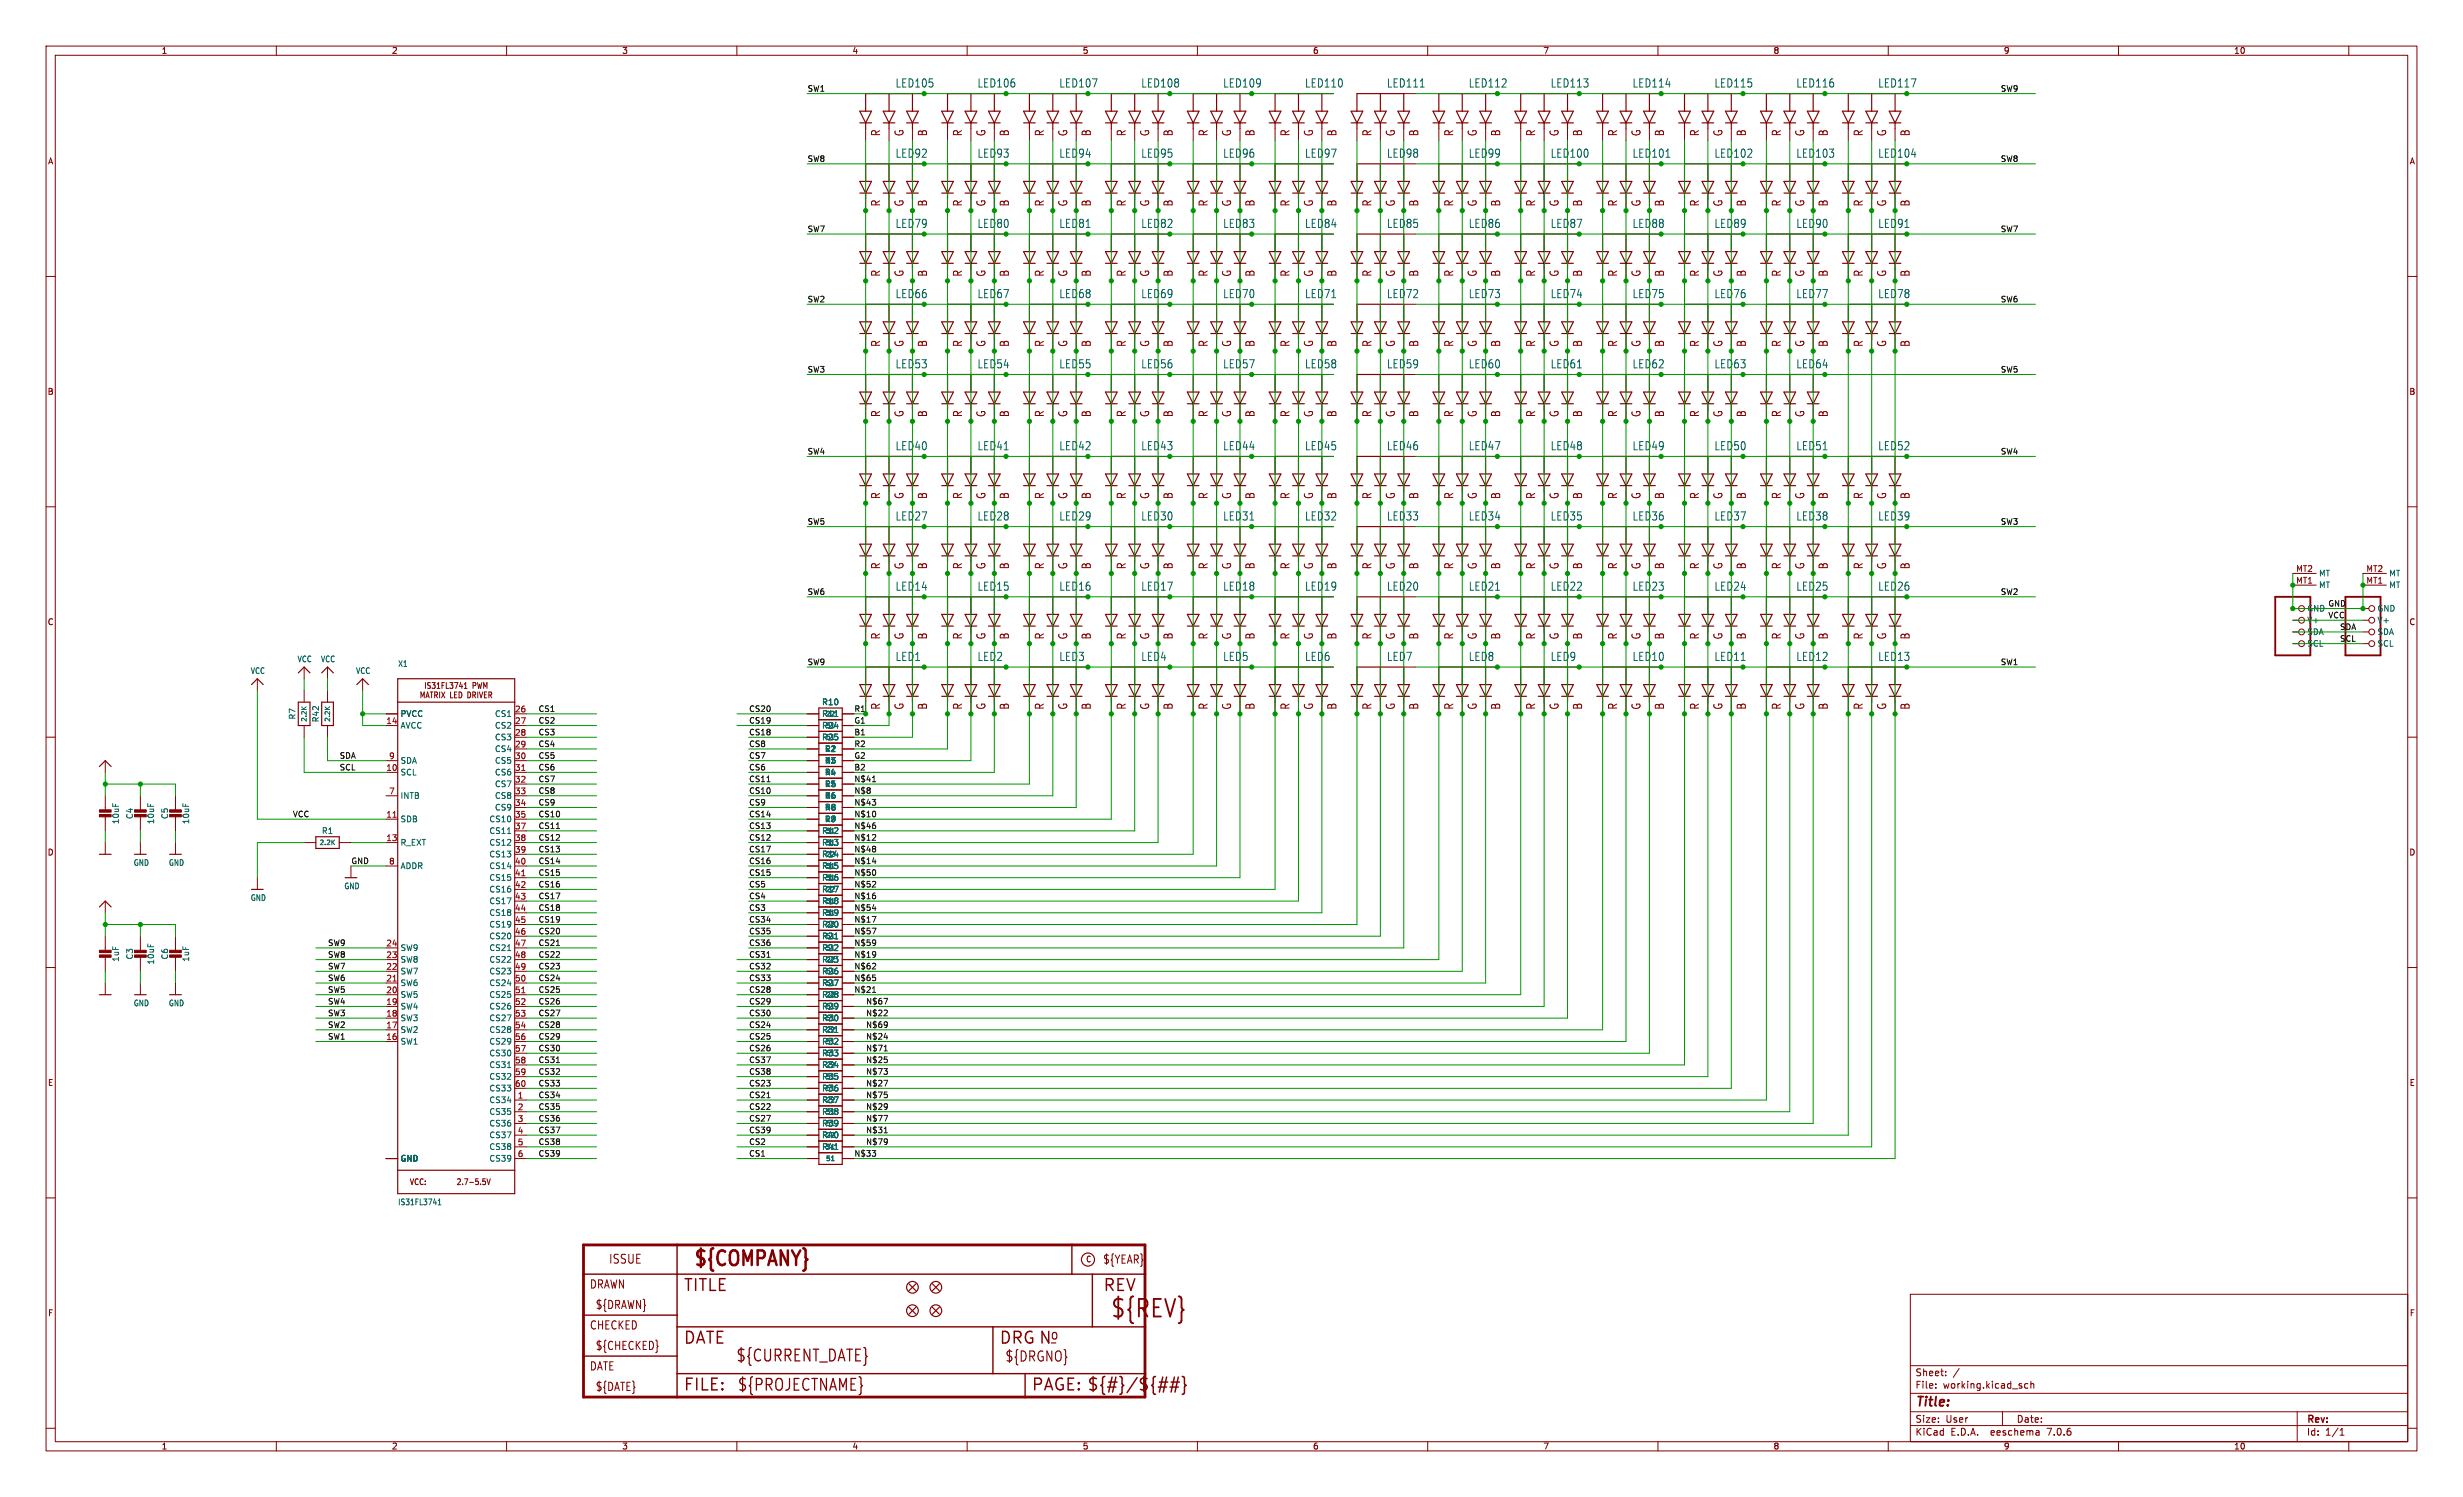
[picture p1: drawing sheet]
<svg xmlns="http://www.w3.org/2000/svg" width="535mm" height="325mm" viewBox="0 0 535 325" stroke-linecap="round" stroke-linejoin="round" font-family="sans-serif">
<defs><g id="words">
<text font-size="5.3" fill="#840000" x="241" y="286.5">${REV}</text>
<text font-size="4.4" fill="#840000" x="150.3" y="275.5">${COMPANY}</text>
<g font-size="3.5" fill="#840000">
<text x="148.3" y="280.7">TITLE</text>
<text x="239.4" y="280.7">REV</text>
<text x="148.3" y="292.1">DATE</text>
<text x="216.9" y="292.1">DRG N</text>
<text x="159.7" y="295.9">${CURRENT_DATE}</text>
<text x="148.3" y="302.3">FILE:</text>
<text x="160" y="302.2">${PROJECTNAME}</text>
<text x="223.9" y="302.3">PAGE: ${#}/${##}</text>
</g>
<g font-size="3" fill="#840000">
<text x="228" y="291.1">o</text>
<text x="218.1" y="295.9">${DRGNO}</text>
</g>
<text font-size="2.8" fill="#840000" x="415.8" y="305.8">Title:</text>
<text font-size="2.7" fill="#840000" x="132.1" y="274.5">ISSUE</text>
<g font-size="2.5" fill="#006464">
<text x="194.4" y="19.2">LED105</text>
<text x="212.1" y="19.2">LED106</text>
<text x="229.9" y="19.2">LED107</text>
<text x="247.7" y="19.2">LED108</text>
<text x="265.5" y="19.2">LED109</text>
<text x="283.3" y="19.2">LED110</text>
<text x="301" y="19.2">LED111</text>
<text x="318.8" y="19.2">LED112</text>
<text x="336.6" y="19.2">LED113</text>
<text x="354.4" y="19.2">LED114</text>
<text x="372.2" y="19.2">LED115</text>
<text x="389.9" y="19.2">LED116</text>
<text x="407.7" y="19.2">LED117</text>
<text x="194.4" y="34.4">LED92</text>
<text x="212.1" y="34.4">LED93</text>
<text x="229.9" y="34.4">LED94</text>
<text x="247.7" y="34.4">LED95</text>
<text x="265.5" y="34.4">LED96</text>
<text x="283.3" y="34.4">LED97</text>
<text x="301" y="34.4">LED98</text>
<text x="318.8" y="34.4">LED99</text>
<text x="336.6" y="34.4">LED100</text>
<text x="354.4" y="34.4">LED101</text>
<text x="372.2" y="34.4">LED102</text>
<text x="389.9" y="34.4">LED103</text>
<text x="407.7" y="34.4">LED104</text>
<text x="194.4" y="49.7">LED79</text>
<text x="212.1" y="49.7">LED80</text>
<text x="229.9" y="49.7">LED81</text>
<text x="247.7" y="49.7">LED82</text>
<text x="265.5" y="49.7">LED83</text>
<text x="283.3" y="49.7">LED84</text>
<text x="301" y="49.7">LED85</text>
<text x="318.8" y="49.7">LED86</text>
<text x="336.6" y="49.7">LED87</text>
<text x="354.4" y="49.7">LED88</text>
<text x="372.2" y="49.7">LED89</text>
<text x="389.9" y="49.7">LED90</text>
<text x="407.7" y="49.7">LED91</text>
<text x="194.4" y="64.9">LED66</text>
<text x="212.1" y="64.9">LED67</text>
<text x="229.9" y="64.9">LED68</text>
<text x="247.7" y="64.9">LED69</text>
<text x="265.5" y="64.9">LED70</text>
<text x="283.3" y="64.9">LED71</text>
<text x="301" y="64.9">LED72</text>
<text x="318.8" y="64.9">LED73</text>
<text x="336.6" y="64.9">LED74</text>
<text x="354.4" y="64.9">LED75</text>
<text x="372.2" y="64.9">LED76</text>
<text x="389.9" y="64.9">LED77</text>
<text x="407.7" y="64.9">LED78</text>
<text x="194.4" y="80.2">LED53</text>
<text x="212.1" y="80.2">LED54</text>
<text x="229.9" y="80.2">LED55</text>
<text x="247.7" y="80.2">LED56</text>
<text x="265.5" y="80.2">LED57</text>
<text x="283.3" y="80.2">LED58</text>
<text x="301" y="80.2">LED59</text>
<text x="318.8" y="80.2">LED60</text>
<text x="336.6" y="80.2">LED61</text>
<text x="354.4" y="80.2">LED62</text>
<text x="372.2" y="80.2">LED63</text>
<text x="389.9" y="80.2">LED64</text>
<text x="194.4" y="97.9">LED40</text>
<text x="212.1" y="97.9">LED41</text>
<text x="229.9" y="97.9">LED42</text>
<text x="247.7" y="97.9">LED43</text>
<text x="265.5" y="97.9">LED44</text>
<text x="283.3" y="97.9">LED45</text>
<text x="301" y="97.9">LED46</text>
<text x="318.8" y="97.9">LED47</text>
<text x="336.6" y="97.9">LED48</text>
<text x="354.4" y="97.9">LED49</text>
<text x="372.2" y="97.9">LED50</text>
<text x="389.9" y="97.9">LED51</text>
<text x="407.7" y="97.9">LED52</text>
<text x="194.4" y="113.2">LED27</text>
<text x="212.1" y="113.2">LED28</text>
<text x="229.9" y="113.2">LED29</text>
<text x="247.7" y="113.2">LED30</text>
<text x="265.5" y="113.2">LED31</text>
<text x="283.3" y="113.2">LED32</text>
<text x="301" y="113.2">LED33</text>
<text x="318.8" y="113.2">LED34</text>
<text x="336.6" y="113.2">LED35</text>
<text x="354.4" y="113.2">LED36</text>
<text x="372.2" y="113.2">LED37</text>
<text x="389.9" y="113.2">LED38</text>
<text x="407.7" y="113.2">LED39</text>
<text x="194.4" y="128.4">LED14</text>
<text x="212.1" y="128.4">LED15</text>
<text x="229.9" y="128.4">LED16</text>
<text x="247.7" y="128.4">LED17</text>
<text x="265.5" y="128.4">LED18</text>
<text x="283.3" y="128.4">LED19</text>
<text x="301" y="128.4">LED20</text>
<text x="318.8" y="128.4">LED21</text>
<text x="336.6" y="128.4">LED22</text>
<text x="354.4" y="128.4">LED23</text>
<text x="372.2" y="128.4">LED24</text>
<text x="389.9" y="128.4">LED25</text>
<text x="407.7" y="128.4">LED26</text>
<text x="194.4" y="143.7">LED1</text>
<text x="212.1" y="143.7">LED2</text>
<text x="229.9" y="143.7">LED3</text>
<text x="247.7" y="143.7">LED4</text>
<text x="265.5" y="143.7">LED5</text>
<text x="283.3" y="143.7">LED6</text>
<text x="301" y="143.7">LED7</text>
<text x="318.8" y="143.7">LED8</text>
<text x="336.6" y="143.7">LED9</text>
<text x="354.4" y="143.7">LED10</text>
<text x="372.2" y="143.7">LED11</text>
<text x="389.9" y="143.7">LED12</text>
<text x="407.7" y="143.7">LED13</text>
</g>
<g font-size="2.5" fill="#840000">
<text x="191.4" y="29.7" transform="rotate(-90 191.4 29.7)">R</text>
<text x="196.5" y="29.7" transform="rotate(-90 196.5 29.7)">G</text>
<text x="201.5" y="29.7" transform="rotate(-90 201.5 29.7)">B</text>
<text x="209.2" y="29.7" transform="rotate(-90 209.2 29.7)">R</text>
<text x="214.2" y="29.7" transform="rotate(-90 214.2 29.7)">G</text>
<text x="219.3" y="29.7" transform="rotate(-90 219.3 29.7)">B</text>
<text x="226.9" y="29.7" transform="rotate(-90 226.9 29.7)">R</text>
<text x="232" y="29.7" transform="rotate(-90 232 29.7)">G</text>
<text x="237.1" y="29.7" transform="rotate(-90 237.1 29.7)">B</text>
<text x="244.7" y="29.7" transform="rotate(-90 244.7 29.7)">R</text>
<text x="249.8" y="29.7" transform="rotate(-90 249.8 29.7)">G</text>
<text x="254.9" y="29.7" transform="rotate(-90 254.9 29.7)">B</text>
<text x="262.5" y="29.7" transform="rotate(-90 262.5 29.7)">R</text>
<text x="267.6" y="29.7" transform="rotate(-90 267.6 29.7)">G</text>
<text x="272.7" y="29.7" transform="rotate(-90 272.7 29.7)">B</text>
<text x="280.3" y="29.7" transform="rotate(-90 280.3 29.7)">R</text>
<text x="285.4" y="29.7" transform="rotate(-90 285.4 29.7)">G</text>
<text x="290.4" y="29.7" transform="rotate(-90 290.4 29.7)">B</text>
<text x="298.1" y="29.7" transform="rotate(-90 298.1 29.7)">R</text>
<text x="303.1" y="29.7" transform="rotate(-90 303.1 29.7)">G</text>
<text x="308.2" y="29.7" transform="rotate(-90 308.2 29.7)">B</text>
<text x="315.8" y="29.7" transform="rotate(-90 315.8 29.7)">R</text>
<text x="320.9" y="29.7" transform="rotate(-90 320.9 29.7)">G</text>
<text x="326" y="29.7" transform="rotate(-90 326 29.7)">B</text>
<text x="333.6" y="29.7" transform="rotate(-90 333.6 29.7)">R</text>
<text x="338.7" y="29.7" transform="rotate(-90 338.7 29.7)">G</text>
<text x="343.8" y="29.7" transform="rotate(-90 343.8 29.7)">B</text>
<text x="351.4" y="29.7" transform="rotate(-90 351.4 29.7)">R</text>
<text x="356.5" y="29.7" transform="rotate(-90 356.5 29.7)">G</text>
<text x="361.6" y="29.7" transform="rotate(-90 361.6 29.7)">B</text>
<text x="369.2" y="29.7" transform="rotate(-90 369.2 29.7)">R</text>
<text x="374.3" y="29.7" transform="rotate(-90 374.3 29.7)">G</text>
<text x="379.3" y="29.7" transform="rotate(-90 379.3 29.7)">B</text>
<text x="387" y="29.7" transform="rotate(-90 387 29.7)">R</text>
<text x="392" y="29.7" transform="rotate(-90 392 29.7)">G</text>
<text x="397.1" y="29.7" transform="rotate(-90 397.1 29.7)">B</text>
<text x="404.7" y="29.7" transform="rotate(-90 404.7 29.7)">R</text>
<text x="409.8" y="29.7" transform="rotate(-90 409.8 29.7)">G</text>
<text x="414.9" y="29.7" transform="rotate(-90 414.9 29.7)">B</text>
<text x="191.4" y="45" transform="rotate(-90 191.4 45)">R</text>
<text x="196.5" y="45" transform="rotate(-90 196.5 45)">G</text>
<text x="201.5" y="45" transform="rotate(-90 201.5 45)">B</text>
<text x="209.2" y="45" transform="rotate(-90 209.2 45)">R</text>
<text x="214.2" y="45" transform="rotate(-90 214.2 45)">G</text>
<text x="219.3" y="45" transform="rotate(-90 219.3 45)">B</text>
<text x="226.9" y="45" transform="rotate(-90 226.9 45)">R</text>
<text x="232" y="45" transform="rotate(-90 232 45)">G</text>
<text x="237.1" y="45" transform="rotate(-90 237.1 45)">B</text>
<text x="244.7" y="45" transform="rotate(-90 244.7 45)">R</text>
<text x="249.8" y="45" transform="rotate(-90 249.8 45)">G</text>
<text x="254.9" y="45" transform="rotate(-90 254.9 45)">B</text>
<text x="262.5" y="45" transform="rotate(-90 262.5 45)">R</text>
<text x="267.6" y="45" transform="rotate(-90 267.6 45)">G</text>
<text x="272.7" y="45" transform="rotate(-90 272.7 45)">B</text>
<text x="280.3" y="45" transform="rotate(-90 280.3 45)">R</text>
<text x="285.4" y="45" transform="rotate(-90 285.4 45)">G</text>
<text x="290.4" y="45" transform="rotate(-90 290.4 45)">B</text>
<text x="298.1" y="45" transform="rotate(-90 298.1 45)">R</text>
<text x="303.1" y="45" transform="rotate(-90 303.1 45)">G</text>
<text x="308.2" y="45" transform="rotate(-90 308.2 45)">B</text>
<text x="315.8" y="45" transform="rotate(-90 315.8 45)">R</text>
<text x="320.9" y="45" transform="rotate(-90 320.9 45)">G</text>
<text x="326" y="45" transform="rotate(-90 326 45)">B</text>
<text x="333.6" y="45" transform="rotate(-90 333.6 45)">R</text>
<text x="338.7" y="45" transform="rotate(-90 338.7 45)">G</text>
<text x="343.8" y="45" transform="rotate(-90 343.8 45)">B</text>
<text x="351.4" y="45" transform="rotate(-90 351.4 45)">R</text>
<text x="356.5" y="45" transform="rotate(-90 356.5 45)">G</text>
<text x="361.6" y="45" transform="rotate(-90 361.6 45)">B</text>
<text x="369.2" y="45" transform="rotate(-90 369.2 45)">R</text>
<text x="374.3" y="45" transform="rotate(-90 374.3 45)">G</text>
<text x="379.3" y="45" transform="rotate(-90 379.3 45)">B</text>
<text x="387" y="45" transform="rotate(-90 387 45)">R</text>
<text x="392" y="45" transform="rotate(-90 392 45)">G</text>
<text x="397.1" y="45" transform="rotate(-90 397.1 45)">B</text>
<text x="404.7" y="45" transform="rotate(-90 404.7 45)">R</text>
<text x="409.8" y="45" transform="rotate(-90 409.8 45)">G</text>
<text x="414.9" y="45" transform="rotate(-90 414.9 45)">B</text>
<text x="191.4" y="60.2" transform="rotate(-90 191.4 60.2)">R</text>
<text x="196.5" y="60.2" transform="rotate(-90 196.5 60.2)">G</text>
<text x="201.5" y="60.2" transform="rotate(-90 201.5 60.2)">B</text>
<text x="209.2" y="60.2" transform="rotate(-90 209.2 60.2)">R</text>
<text x="214.2" y="60.2" transform="rotate(-90 214.2 60.2)">G</text>
<text x="219.3" y="60.2" transform="rotate(-90 219.3 60.2)">B</text>
<text x="226.9" y="60.2" transform="rotate(-90 226.9 60.2)">R</text>
<text x="232" y="60.2" transform="rotate(-90 232 60.2)">G</text>
<text x="237.1" y="60.2" transform="rotate(-90 237.1 60.2)">B</text>
<text x="244.7" y="60.2" transform="rotate(-90 244.7 60.2)">R</text>
<text x="249.8" y="60.2" transform="rotate(-90 249.8 60.2)">G</text>
<text x="254.9" y="60.2" transform="rotate(-90 254.9 60.2)">B</text>
<text x="262.5" y="60.2" transform="rotate(-90 262.5 60.2)">R</text>
<text x="267.6" y="60.2" transform="rotate(-90 267.6 60.2)">G</text>
<text x="272.7" y="60.2" transform="rotate(-90 272.7 60.2)">B</text>
<text x="280.3" y="60.2" transform="rotate(-90 280.3 60.2)">R</text>
<text x="285.4" y="60.2" transform="rotate(-90 285.4 60.2)">G</text>
<text x="290.4" y="60.2" transform="rotate(-90 290.4 60.2)">B</text>
<text x="298.1" y="60.2" transform="rotate(-90 298.1 60.2)">R</text>
<text x="303.1" y="60.2" transform="rotate(-90 303.1 60.2)">G</text>
<text x="308.2" y="60.2" transform="rotate(-90 308.2 60.2)">B</text>
<text x="315.8" y="60.2" transform="rotate(-90 315.8 60.2)">R</text>
<text x="320.9" y="60.2" transform="rotate(-90 320.9 60.2)">G</text>
<text x="326" y="60.2" transform="rotate(-90 326 60.2)">B</text>
<text x="333.6" y="60.2" transform="rotate(-90 333.6 60.2)">R</text>
<text x="338.7" y="60.2" transform="rotate(-90 338.7 60.2)">G</text>
<text x="343.8" y="60.2" transform="rotate(-90 343.8 60.2)">B</text>
<text x="351.4" y="60.2" transform="rotate(-90 351.4 60.2)">R</text>
<text x="356.5" y="60.2" transform="rotate(-90 356.5 60.2)">G</text>
<text x="361.6" y="60.2" transform="rotate(-90 361.6 60.2)">B</text>
<text x="369.2" y="60.2" transform="rotate(-90 369.2 60.2)">R</text>
<text x="374.3" y="60.2" transform="rotate(-90 374.3 60.2)">G</text>
<text x="379.3" y="60.2" transform="rotate(-90 379.3 60.2)">B</text>
<text x="387" y="60.2" transform="rotate(-90 387 60.2)">R</text>
<text x="392" y="60.2" transform="rotate(-90 392 60.2)">G</text>
<text x="397.1" y="60.2" transform="rotate(-90 397.1 60.2)">B</text>
<text x="404.7" y="60.2" transform="rotate(-90 404.7 60.2)">R</text>
<text x="409.8" y="60.2" transform="rotate(-90 409.8 60.2)">G</text>
<text x="414.9" y="60.2" transform="rotate(-90 414.9 60.2)">B</text>
<text x="191.4" y="75.4" transform="rotate(-90 191.4 75.4)">R</text>
<text x="196.5" y="75.4" transform="rotate(-90 196.5 75.4)">G</text>
<text x="201.5" y="75.4" transform="rotate(-90 201.5 75.4)">B</text>
<text x="209.2" y="75.4" transform="rotate(-90 209.2 75.4)">R</text>
<text x="214.2" y="75.4" transform="rotate(-90 214.2 75.4)">G</text>
<text x="219.3" y="75.4" transform="rotate(-90 219.3 75.4)">B</text>
<text x="226.9" y="75.4" transform="rotate(-90 226.9 75.4)">R</text>
<text x="232" y="75.4" transform="rotate(-90 232 75.4)">G</text>
<text x="237.1" y="75.4" transform="rotate(-90 237.1 75.4)">B</text>
<text x="244.7" y="75.4" transform="rotate(-90 244.7 75.4)">R</text>
<text x="249.8" y="75.4" transform="rotate(-90 249.8 75.4)">G</text>
<text x="254.9" y="75.4" transform="rotate(-90 254.9 75.4)">B</text>
<text x="262.5" y="75.4" transform="rotate(-90 262.5 75.4)">R</text>
<text x="267.6" y="75.4" transform="rotate(-90 267.6 75.4)">G</text>
<text x="272.7" y="75.4" transform="rotate(-90 272.7 75.4)">B</text>
<text x="280.3" y="75.4" transform="rotate(-90 280.3 75.4)">R</text>
<text x="285.4" y="75.4" transform="rotate(-90 285.4 75.4)">G</text>
<text x="290.4" y="75.4" transform="rotate(-90 290.4 75.4)">B</text>
<text x="298.1" y="75.4" transform="rotate(-90 298.1 75.4)">R</text>
<text x="303.1" y="75.4" transform="rotate(-90 303.1 75.4)">G</text>
<text x="308.2" y="75.4" transform="rotate(-90 308.2 75.4)">B</text>
<text x="315.8" y="75.4" transform="rotate(-90 315.8 75.4)">R</text>
<text x="320.9" y="75.4" transform="rotate(-90 320.9 75.4)">G</text>
<text x="326" y="75.4" transform="rotate(-90 326 75.4)">B</text>
<text x="333.6" y="75.4" transform="rotate(-90 333.6 75.4)">R</text>
<text x="338.7" y="75.4" transform="rotate(-90 338.7 75.4)">G</text>
<text x="343.8" y="75.4" transform="rotate(-90 343.8 75.4)">B</text>
<text x="351.4" y="75.4" transform="rotate(-90 351.4 75.4)">R</text>
<text x="356.5" y="75.4" transform="rotate(-90 356.5 75.4)">G</text>
<text x="361.6" y="75.4" transform="rotate(-90 361.6 75.4)">B</text>
<text x="369.2" y="75.4" transform="rotate(-90 369.2 75.4)">R</text>
<text x="374.3" y="75.4" transform="rotate(-90 374.3 75.4)">G</text>
<text x="379.3" y="75.4" transform="rotate(-90 379.3 75.4)">B</text>
<text x="387" y="75.4" transform="rotate(-90 387 75.4)">R</text>
<text x="392" y="75.4" transform="rotate(-90 392 75.4)">G</text>
<text x="397.1" y="75.4" transform="rotate(-90 397.1 75.4)">B</text>
<text x="404.7" y="75.4" transform="rotate(-90 404.7 75.4)">R</text>
<text x="409.8" y="75.4" transform="rotate(-90 409.8 75.4)">G</text>
<text x="414.9" y="75.4" transform="rotate(-90 414.9 75.4)">B</text>
<text x="191.4" y="90.7" transform="rotate(-90 191.4 90.7)">R</text>
<text x="196.5" y="90.7" transform="rotate(-90 196.5 90.7)">G</text>
<text x="201.5" y="90.7" transform="rotate(-90 201.5 90.7)">B</text>
<text x="209.2" y="90.7" transform="rotate(-90 209.2 90.7)">R</text>
<text x="214.2" y="90.7" transform="rotate(-90 214.2 90.7)">G</text>
<text x="219.3" y="90.7" transform="rotate(-90 219.3 90.7)">B</text>
<text x="226.9" y="90.7" transform="rotate(-90 226.9 90.7)">R</text>
<text x="232" y="90.7" transform="rotate(-90 232 90.7)">G</text>
<text x="237.1" y="90.7" transform="rotate(-90 237.1 90.7)">B</text>
<text x="244.7" y="90.7" transform="rotate(-90 244.7 90.7)">R</text>
<text x="249.8" y="90.7" transform="rotate(-90 249.8 90.7)">G</text>
<text x="254.9" y="90.7" transform="rotate(-90 254.9 90.7)">B</text>
<text x="262.5" y="90.7" transform="rotate(-90 262.5 90.7)">R</text>
<text x="267.6" y="90.7" transform="rotate(-90 267.6 90.7)">G</text>
<text x="272.7" y="90.7" transform="rotate(-90 272.7 90.7)">B</text>
<text x="280.3" y="90.7" transform="rotate(-90 280.3 90.7)">R</text>
<text x="285.4" y="90.7" transform="rotate(-90 285.4 90.7)">G</text>
<text x="290.4" y="90.7" transform="rotate(-90 290.4 90.7)">B</text>
<text x="298.1" y="90.7" transform="rotate(-90 298.1 90.7)">R</text>
<text x="303.1" y="90.7" transform="rotate(-90 303.1 90.7)">G</text>
<text x="308.2" y="90.7" transform="rotate(-90 308.2 90.7)">B</text>
<text x="315.8" y="90.7" transform="rotate(-90 315.8 90.7)">R</text>
<text x="320.9" y="90.7" transform="rotate(-90 320.9 90.7)">G</text>
<text x="326" y="90.7" transform="rotate(-90 326 90.7)">B</text>
<text x="333.6" y="90.7" transform="rotate(-90 333.6 90.7)">R</text>
<text x="338.7" y="90.7" transform="rotate(-90 338.7 90.7)">G</text>
<text x="343.8" y="90.7" transform="rotate(-90 343.8 90.7)">B</text>
<text x="351.4" y="90.7" transform="rotate(-90 351.4 90.7)">R</text>
<text x="356.5" y="90.7" transform="rotate(-90 356.5 90.7)">G</text>
<text x="361.6" y="90.7" transform="rotate(-90 361.6 90.7)">B</text>
<text x="369.2" y="90.7" transform="rotate(-90 369.2 90.7)">R</text>
<text x="374.3" y="90.7" transform="rotate(-90 374.3 90.7)">G</text>
<text x="379.3" y="90.7" transform="rotate(-90 379.3 90.7)">B</text>
<text x="387" y="90.7" transform="rotate(-90 387 90.7)">R</text>
<text x="392" y="90.7" transform="rotate(-90 392 90.7)">G</text>
<text x="397.1" y="90.7" transform="rotate(-90 397.1 90.7)">B</text>
<text x="191.4" y="108.5" transform="rotate(-90 191.4 108.5)">R</text>
<text x="196.5" y="108.5" transform="rotate(-90 196.5 108.5)">G</text>
<text x="201.5" y="108.5" transform="rotate(-90 201.5 108.5)">B</text>
<text x="209.2" y="108.5" transform="rotate(-90 209.2 108.5)">R</text>
<text x="214.2" y="108.5" transform="rotate(-90 214.2 108.5)">G</text>
<text x="219.3" y="108.5" transform="rotate(-90 219.3 108.5)">B</text>
<text x="226.9" y="108.5" transform="rotate(-90 226.9 108.5)">R</text>
<text x="232" y="108.5" transform="rotate(-90 232 108.5)">G</text>
<text x="237.1" y="108.5" transform="rotate(-90 237.1 108.5)">B</text>
<text x="244.7" y="108.5" transform="rotate(-90 244.7 108.5)">R</text>
<text x="249.8" y="108.5" transform="rotate(-90 249.8 108.5)">G</text>
<text x="254.9" y="108.5" transform="rotate(-90 254.9 108.5)">B</text>
<text x="262.5" y="108.5" transform="rotate(-90 262.5 108.5)">R</text>
<text x="267.6" y="108.5" transform="rotate(-90 267.6 108.5)">G</text>
<text x="272.7" y="108.5" transform="rotate(-90 272.7 108.5)">B</text>
<text x="280.3" y="108.5" transform="rotate(-90 280.3 108.5)">R</text>
<text x="285.4" y="108.5" transform="rotate(-90 285.4 108.5)">G</text>
<text x="290.4" y="108.5" transform="rotate(-90 290.4 108.5)">B</text>
<text x="298.1" y="108.5" transform="rotate(-90 298.1 108.5)">R</text>
<text x="303.1" y="108.5" transform="rotate(-90 303.1 108.5)">G</text>
<text x="308.2" y="108.5" transform="rotate(-90 308.2 108.5)">B</text>
<text x="315.8" y="108.5" transform="rotate(-90 315.8 108.5)">R</text>
<text x="320.9" y="108.5" transform="rotate(-90 320.9 108.5)">G</text>
<text x="326" y="108.5" transform="rotate(-90 326 108.5)">B</text>
<text x="333.6" y="108.5" transform="rotate(-90 333.6 108.5)">R</text>
<text x="338.7" y="108.5" transform="rotate(-90 338.7 108.5)">G</text>
<text x="343.8" y="108.5" transform="rotate(-90 343.8 108.5)">B</text>
<text x="351.4" y="108.5" transform="rotate(-90 351.4 108.5)">R</text>
<text x="356.5" y="108.5" transform="rotate(-90 356.5 108.5)">G</text>
<text x="361.6" y="108.5" transform="rotate(-90 361.6 108.5)">B</text>
<text x="369.2" y="108.5" transform="rotate(-90 369.2 108.5)">R</text>
<text x="374.3" y="108.5" transform="rotate(-90 374.3 108.5)">G</text>
<text x="379.3" y="108.5" transform="rotate(-90 379.3 108.5)">B</text>
<text x="387" y="108.5" transform="rotate(-90 387 108.5)">R</text>
<text x="392" y="108.5" transform="rotate(-90 392 108.5)">G</text>
<text x="397.1" y="108.5" transform="rotate(-90 397.1 108.5)">B</text>
<text x="404.7" y="108.5" transform="rotate(-90 404.7 108.5)">R</text>
<text x="409.8" y="108.5" transform="rotate(-90 409.8 108.5)">G</text>
<text x="414.9" y="108.5" transform="rotate(-90 414.9 108.5)">B</text>
<text x="191.4" y="123.7" transform="rotate(-90 191.4 123.7)">R</text>
<text x="196.5" y="123.7" transform="rotate(-90 196.5 123.7)">G</text>
<text x="201.5" y="123.7" transform="rotate(-90 201.5 123.7)">B</text>
<text x="209.2" y="123.7" transform="rotate(-90 209.2 123.7)">R</text>
<text x="214.2" y="123.7" transform="rotate(-90 214.2 123.7)">G</text>
<text x="219.3" y="123.7" transform="rotate(-90 219.3 123.7)">B</text>
<text x="226.9" y="123.7" transform="rotate(-90 226.9 123.7)">R</text>
<text x="232" y="123.7" transform="rotate(-90 232 123.7)">G</text>
<text x="237.1" y="123.7" transform="rotate(-90 237.1 123.7)">B</text>
<text x="244.7" y="123.7" transform="rotate(-90 244.7 123.7)">R</text>
<text x="249.8" y="123.7" transform="rotate(-90 249.8 123.7)">G</text>
<text x="254.9" y="123.7" transform="rotate(-90 254.9 123.7)">B</text>
<text x="262.5" y="123.7" transform="rotate(-90 262.5 123.7)">R</text>
<text x="267.6" y="123.7" transform="rotate(-90 267.6 123.7)">G</text>
<text x="272.7" y="123.7" transform="rotate(-90 272.7 123.7)">B</text>
<text x="280.3" y="123.7" transform="rotate(-90 280.3 123.7)">R</text>
<text x="285.4" y="123.7" transform="rotate(-90 285.4 123.7)">G</text>
<text x="290.4" y="123.7" transform="rotate(-90 290.4 123.7)">B</text>
<text x="298.1" y="123.7" transform="rotate(-90 298.1 123.7)">R</text>
<text x="303.1" y="123.7" transform="rotate(-90 303.1 123.7)">G</text>
<text x="308.2" y="123.7" transform="rotate(-90 308.2 123.7)">B</text>
<text x="315.8" y="123.7" transform="rotate(-90 315.8 123.7)">R</text>
<text x="320.9" y="123.7" transform="rotate(-90 320.9 123.7)">G</text>
<text x="326" y="123.7" transform="rotate(-90 326 123.7)">B</text>
<text x="333.6" y="123.7" transform="rotate(-90 333.6 123.7)">R</text>
<text x="338.7" y="123.7" transform="rotate(-90 338.7 123.7)">G</text>
<text x="343.8" y="123.7" transform="rotate(-90 343.8 123.7)">B</text>
<text x="351.4" y="123.7" transform="rotate(-90 351.4 123.7)">R</text>
<text x="356.5" y="123.7" transform="rotate(-90 356.5 123.7)">G</text>
<text x="361.6" y="123.7" transform="rotate(-90 361.6 123.7)">B</text>
<text x="369.2" y="123.7" transform="rotate(-90 369.2 123.7)">R</text>
<text x="374.3" y="123.7" transform="rotate(-90 374.3 123.7)">G</text>
<text x="379.3" y="123.7" transform="rotate(-90 379.3 123.7)">B</text>
<text x="387" y="123.7" transform="rotate(-90 387 123.7)">R</text>
<text x="392" y="123.7" transform="rotate(-90 392 123.7)">G</text>
<text x="397.1" y="123.7" transform="rotate(-90 397.1 123.7)">B</text>
<text x="404.7" y="123.7" transform="rotate(-90 404.7 123.7)">R</text>
<text x="409.8" y="123.7" transform="rotate(-90 409.8 123.7)">G</text>
<text x="414.9" y="123.7" transform="rotate(-90 414.9 123.7)">B</text>
<text x="191.4" y="138.9" transform="rotate(-90 191.4 138.9)">R</text>
<text x="196.5" y="138.9" transform="rotate(-90 196.5 138.9)">G</text>
<text x="201.5" y="138.9" transform="rotate(-90 201.5 138.9)">B</text>
<text x="209.2" y="138.9" transform="rotate(-90 209.2 138.9)">R</text>
<text x="214.2" y="138.9" transform="rotate(-90 214.2 138.9)">G</text>
<text x="219.3" y="138.9" transform="rotate(-90 219.3 138.9)">B</text>
<text x="226.9" y="138.9" transform="rotate(-90 226.9 138.9)">R</text>
<text x="232" y="138.9" transform="rotate(-90 232 138.9)">G</text>
<text x="237.1" y="138.9" transform="rotate(-90 237.1 138.9)">B</text>
<text x="244.7" y="138.9" transform="rotate(-90 244.7 138.9)">R</text>
<text x="249.8" y="138.9" transform="rotate(-90 249.8 138.9)">G</text>
<text x="254.9" y="138.9" transform="rotate(-90 254.9 138.9)">B</text>
<text x="262.5" y="138.9" transform="rotate(-90 262.5 138.9)">R</text>
<text x="267.6" y="138.9" transform="rotate(-90 267.6 138.9)">G</text>
<text x="272.7" y="138.9" transform="rotate(-90 272.7 138.9)">B</text>
<text x="280.3" y="138.9" transform="rotate(-90 280.3 138.9)">R</text>
<text x="285.4" y="138.9" transform="rotate(-90 285.4 138.9)">G</text>
<text x="290.4" y="138.9" transform="rotate(-90 290.4 138.9)">B</text>
<text x="298.1" y="138.9" transform="rotate(-90 298.1 138.9)">R</text>
<text x="303.1" y="138.9" transform="rotate(-90 303.1 138.9)">G</text>
<text x="308.2" y="138.9" transform="rotate(-90 308.2 138.9)">B</text>
<text x="315.8" y="138.9" transform="rotate(-90 315.8 138.9)">R</text>
<text x="320.9" y="138.9" transform="rotate(-90 320.9 138.9)">G</text>
<text x="326" y="138.9" transform="rotate(-90 326 138.9)">B</text>
<text x="333.6" y="138.9" transform="rotate(-90 333.6 138.9)">R</text>
<text x="338.7" y="138.9" transform="rotate(-90 338.7 138.9)">G</text>
<text x="343.8" y="138.9" transform="rotate(-90 343.8 138.9)">B</text>
<text x="351.4" y="138.9" transform="rotate(-90 351.4 138.9)">R</text>
<text x="356.5" y="138.9" transform="rotate(-90 356.5 138.9)">G</text>
<text x="361.6" y="138.9" transform="rotate(-90 361.6 138.9)">B</text>
<text x="369.2" y="138.9" transform="rotate(-90 369.2 138.9)">R</text>
<text x="374.3" y="138.9" transform="rotate(-90 374.3 138.9)">G</text>
<text x="379.3" y="138.9" transform="rotate(-90 379.3 138.9)">B</text>
<text x="387" y="138.9" transform="rotate(-90 387 138.9)">R</text>
<text x="392" y="138.9" transform="rotate(-90 392 138.9)">G</text>
<text x="397.1" y="138.9" transform="rotate(-90 397.1 138.9)">B</text>
<text x="404.7" y="138.9" transform="rotate(-90 404.7 138.9)">R</text>
<text x="409.8" y="138.9" transform="rotate(-90 409.8 138.9)">G</text>
<text x="414.9" y="138.9" transform="rotate(-90 414.9 138.9)">B</text>
<text x="191.4" y="154.2" transform="rotate(-90 191.4 154.2)">R</text>
<text x="196.5" y="154.2" transform="rotate(-90 196.5 154.2)">G</text>
<text x="201.5" y="154.2" transform="rotate(-90 201.5 154.2)">B</text>
<text x="209.2" y="154.2" transform="rotate(-90 209.2 154.2)">R</text>
<text x="214.2" y="154.2" transform="rotate(-90 214.2 154.2)">G</text>
<text x="219.3" y="154.2" transform="rotate(-90 219.3 154.2)">B</text>
<text x="226.9" y="154.2" transform="rotate(-90 226.9 154.2)">R</text>
<text x="232" y="154.2" transform="rotate(-90 232 154.2)">G</text>
<text x="237.1" y="154.2" transform="rotate(-90 237.1 154.2)">B</text>
<text x="244.7" y="154.2" transform="rotate(-90 244.7 154.2)">R</text>
<text x="249.8" y="154.2" transform="rotate(-90 249.8 154.2)">G</text>
<text x="254.9" y="154.2" transform="rotate(-90 254.9 154.2)">B</text>
<text x="262.5" y="154.2" transform="rotate(-90 262.5 154.2)">R</text>
<text x="267.6" y="154.2" transform="rotate(-90 267.6 154.2)">G</text>
<text x="272.7" y="154.2" transform="rotate(-90 272.7 154.2)">B</text>
<text x="280.3" y="154.2" transform="rotate(-90 280.3 154.2)">R</text>
<text x="285.4" y="154.2" transform="rotate(-90 285.4 154.2)">G</text>
<text x="290.4" y="154.2" transform="rotate(-90 290.4 154.2)">B</text>
<text x="298.1" y="154.2" transform="rotate(-90 298.1 154.2)">R</text>
<text x="303.1" y="154.2" transform="rotate(-90 303.1 154.2)">G</text>
<text x="308.2" y="154.2" transform="rotate(-90 308.2 154.2)">B</text>
<text x="315.8" y="154.2" transform="rotate(-90 315.8 154.2)">R</text>
<text x="320.9" y="154.2" transform="rotate(-90 320.9 154.2)">G</text>
<text x="326" y="154.2" transform="rotate(-90 326 154.2)">B</text>
<text x="333.6" y="154.2" transform="rotate(-90 333.6 154.2)">R</text>
<text x="338.7" y="154.2" transform="rotate(-90 338.7 154.2)">G</text>
<text x="343.8" y="154.2" transform="rotate(-90 343.8 154.2)">B</text>
<text x="351.4" y="154.2" transform="rotate(-90 351.4 154.2)">R</text>
<text x="356.5" y="154.2" transform="rotate(-90 356.5 154.2)">G</text>
<text x="361.6" y="154.2" transform="rotate(-90 361.6 154.2)">B</text>
<text x="369.2" y="154.2" transform="rotate(-90 369.2 154.2)">R</text>
<text x="374.3" y="154.2" transform="rotate(-90 374.3 154.2)">G</text>
<text x="379.3" y="154.2" transform="rotate(-90 379.3 154.2)">B</text>
<text x="387" y="154.2" transform="rotate(-90 387 154.2)">R</text>
<text x="392" y="154.2" transform="rotate(-90 392 154.2)">G</text>
<text x="397.1" y="154.2" transform="rotate(-90 397.1 154.2)">B</text>
<text x="404.7" y="154.2" transform="rotate(-90 404.7 154.2)">R</text>
<text x="409.8" y="154.2" transform="rotate(-90 409.8 154.2)">G</text>
<text x="414.9" y="154.2" transform="rotate(-90 414.9 154.2)">B</text>
<text x="239.4" y="274.5">${YEAR}</text>
<text x="128" y="279.9">DRAWN</text>
<text x="129.2" y="284.4">${DRAWN}</text>
<text x="128" y="288.8">CHECKED</text>
<text x="129.2" y="293.3">${CHECKED}</text>
<text x="128" y="297.7">DATE</text>
<text x="129.2" y="302.2">${DATE}</text>
</g>
<g font-size="2.1" fill="#840000">
<text x="415.8" y="298.9">Sheet:</text>
<text x="415.8" y="301.6">File:</text>
<text x="421.9" y="301.6">working.kicad_sch</text>
<text x="415.8" y="311.8">KiCad</text>
<text x="415.8" y="309">Size:</text>
<text x="422.5" y="309">User</text>
<text x="423.5" y="311.8">E.D.A.</text>
<text x="432.4" y="311.8">eeschema</text>
<text x="437.8" y="309">Date:</text>
<text x="444.8" y="311.8">7.0.6</text>
<text x="500.8" y="309.2">Rev:</text>
<text x="500.8" y="311.8">Id:</text>
<text x="504.9" y="311.8">1/1</text>
</g>
<g font-size="1.8" fill="#840000">
<text x="35" y="11.9">1</text>
<text x="85" y="11.9">2</text>
<text x="135" y="11.9">3</text>
<text x="185" y="11.9">4</text>
<text x="235" y="11.9">5</text>
<text x="285" y="11.9">6</text>
<text x="335" y="11.9">7</text>
<text x="385" y="11.9">8</text>
<text x="435" y="11.9">9</text>
<text x="485" y="11.9">10</text>
<text x="10.3" y="35.9">A</text>
<text x="523.1" y="35.9">A</text>
<text x="10.3" y="85.9">B</text>
<text x="523" y="85.9">B</text>
<text x="10.3" y="135.9">C</text>
<text x="523" y="135.9">C</text>
<text x="105.3" y="150.7">LED DRIVER</text>
<text x="10.3" y="185.9">D</text>
<text x="523" y="185.9">D</text>
<text x="10.3" y="235.9">E</text>
<text x="523.1" y="235.9">E</text>
<text x="88.9" y="257.4">VCC:</text>
<text x="99" y="257.4">2.7-5.5V</text>
<text x="235.7" y="274.2">C</text>
<text x="10.3" y="285.9">F</text>
<text x="523.1" y="285.9">F</text>
<text x="35" y="314.8">1</text>
<text x="85" y="314.8">2</text>
<text x="135" y="314.8">3</text>
<text x="185" y="314.8">4</text>
<text x="235" y="314.8">5</text>
<text x="285" y="314.8">6</text>
<text x="335" y="314.8">7</text>
<text x="385" y="314.8">8</text>
<text x="435" y="314.8">9</text>
<text x="485" y="314.8">10</text>
</g>
<g font-size="1.8" fill="#a90000">
<text x="498.5" y="124.2">MT2</text>
<text x="513.7" y="124.2">MT2</text>
<text x="498.5" y="126.7">MT1</text>
<text x="513.7" y="126.7">MT1</text>
<text x="111.7" y="154.7">26</text>
<text x="83.8" y="157.2">14</text>
<text x="111.7" y="157.2">27</text>
<text x="111.7" y="159.8">28</text>
<text x="83.8" y="167.4">10</text>
<text x="84.4" y="164.8">9</text>
<text x="111.7" y="162.3">29</text>
<text x="111.7" y="164.8">30</text>
<text x="111.7" y="167.4">31</text>
<text x="84.4" y="172.5">7</text>
<text x="111.7" y="169.9">32</text>
<text x="111.7" y="172.5">33</text>
<text x="83.8" y="177.5">11</text>
<text x="111.7" y="175">34</text>
<text x="111.7" y="177.5">35</text>
<text x="83.8" y="182.6">13</text>
<text x="111.7" y="180.1">37</text>
<text x="111.7" y="182.6">38</text>
<text x="111.7" y="185.2">39</text>
<text x="84.4" y="187.7">8</text>
<text x="111.7" y="187.7">40</text>
<text x="111.7" y="190.2">41</text>
<text x="111.7" y="192.8">42</text>
<text x="111.7" y="195.3">43</text>
<text x="111.7" y="197.9">44</text>
<text x="111.7" y="200.4">45</text>
<text x="111.7" y="202.9">46</text>
<text x="83.8" y="208">23</text>
<text x="83.8" y="205.5">24</text>
<text x="111.7" y="205.5">47</text>
<text x="111.7" y="208">48</text>
<text x="83.8" y="215.6">20</text>
<text x="83.8" y="213.1">21</text>
<text x="83.8" y="210.6">22</text>
<text x="111.7" y="210.6">49</text>
<text x="111.7" y="213.1">50</text>
<text x="111.7" y="215.6">51</text>
<text x="83.8" y="220.7">18</text>
<text x="83.8" y="218.2">19</text>
<text x="111.7" y="218.2">52</text>
<text x="111.7" y="220.7">53</text>
<text x="83.8" y="225.8">16</text>
<text x="83.8" y="223.3">17</text>
<text x="111.7" y="223.3">54</text>
<text x="111.7" y="225.8">56</text>
<text x="111.7" y="228.3">57</text>
<text x="111.7" y="230.9">58</text>
<text x="111.7" y="233.4">59</text>
<text x="111.7" y="236">60</text>
<text x="112.3" y="238.5">1</text>
<text x="112.3" y="241">2</text>
<text x="112.3" y="243.6">3</text>
<text x="112.3" y="246.1">4</text>
<text x="112.3" y="248.7">5</text>
<text x="112.3" y="251.2">6</text>
</g>
<g font-size="1.8" fill="#006464">
<text x="503.4" y="125.3">MT</text>
<text x="518.7" y="125.3">MT</text>
<text x="503.4" y="127.9">MT</text>
<text x="518.7" y="127.9">MT</text>
<text x="500.9" y="132.9">GND</text>
<text x="500.9" y="135.5">V+</text>
<text x="516.1" y="132.9">GND</text>
<text x="516.1" y="135.5">V+</text>
<text x="64.5" y="143.9">VCC</text>
<text x="69.6" y="143.9">VCC</text>
<text x="500.9" y="138">SDA</text>
<text x="500.9" y="140.6">SCL</text>
<text x="516.1" y="138">SDA</text>
<text x="516.1" y="140.6">SCL</text>
<text x="54.3" y="146.5">VCC</text>
<text x="77.2" y="146.5">VCC</text>
<text x="86.3" y="144.9">X1</text>
<text x="86.9" y="155.8">PVCC</text>
<text x="107.4" y="155.8">CS1</text>
<text x="178.4" y="155.8">R11</text>
<text x="178.4" y="153.3">R10</text>
<text x="64.4" y="156.3" transform="rotate(-90 64.4 156.3)">R7</text>
<text x="69.4" y="156.9" transform="rotate(-90 69.4 156.9)">R42</text>
<text x="86.9" y="158.3">AVCC</text>
<text x="107.4" y="158.3">CS2</text>
<text x="107.4" y="160.9">CS3</text>
<text x="178.4" y="160.9">R25</text>
<text x="178.4" y="158.3">R24</text>
<text x="86.9" y="166">SDA</text>
<text x="107.4" y="163.4">CS4</text>
<text x="107.4" y="166">CS5</text>
<text x="179" y="166">R3</text>
<text x="179" y="163.4">R2</text>
<text x="86.9" y="168.5">SCL</text>
<text x="86.9" y="173.6">INTB</text>
<text x="107.4" y="168.5">CS6</text>
<text x="107.4" y="171">CS7</text>
<text x="107.4" y="173.6">CS8</text>
<text x="179" y="171">R5</text>
<text x="179" y="173.6">R6</text>
<text x="179" y="168.5">R4</text>
<text x="26" y="179" transform="rotate(-90 26 179)">10uF</text>
<text x="29.1" y="177.9" transform="rotate(-90 29.1 177.9)">C4</text>
<text x="33.6" y="179" transform="rotate(-90 33.6 179)">10uF</text>
<text x="36.7" y="177.9" transform="rotate(-90 36.7 177.9)">C5</text>
<text x="41.3" y="179" transform="rotate(-90 41.3 179)">10uF</text>
<text x="86.9" y="178.7">SDB</text>
<text x="106.2" y="178.7">CS10</text>
<text x="107.4" y="176.1">CS9</text>
<text x="179" y="178.7">R9</text>
<text x="179" y="176.1">R8</text>
<text x="69.8" y="181.2">R1</text>
<text x="86.9" y="183.7">R_EXT</text>
<text x="106.2" y="181.2">CS11</text>
<text x="106.2" y="183.7">CS12</text>
<text x="178.4" y="181.2">R12</text>
<text x="178.4" y="183.7">R13</text>
<text x="28.9" y="188.1">GND</text>
<text x="36.5" y="188.1">GND</text>
<text x="86.9" y="188.8">ADDR</text>
<text x="106.2" y="186.3">CS13</text>
<text x="106.2" y="188.8">CS14</text>
<text x="106.2" y="191.4">CS15</text>
<text x="178.4" y="186.3">R14</text>
<text x="178.4" y="191.4">R16</text>
<text x="178.4" y="188.8">R15</text>
<text x="54.3" y="195.7">GND</text>
<text x="74.6" y="193.2">GND</text>
<text x="106.2" y="193.9">CS16</text>
<text x="106.2" y="196.4">CS17</text>
<text x="178.4" y="196.4">R18</text>
<text x="178.4" y="193.9">R17</text>
<text x="106.2" y="199">CS18</text>
<text x="106.2" y="201.5">CS19</text>
<text x="178.4" y="199">R19</text>
<text x="178.4" y="201.5">R20</text>
<text x="26" y="208.9" transform="rotate(-90 26 208.9)">1uF</text>
<text x="29.1" y="208.4" transform="rotate(-90 29.1 208.4)">C3</text>
<text x="33.6" y="209.5" transform="rotate(-90 33.6 209.5)">10uF</text>
<text x="36.7" y="208.4" transform="rotate(-90 36.7 208.4)">C6</text>
<text x="41.3" y="208.9" transform="rotate(-90 41.3 208.9)">1uF</text>
<text x="86.9" y="209.1">SW8</text>
<text x="86.9" y="206.6">SW9</text>
<text x="106.2" y="204.1">CS20</text>
<text x="106.2" y="206.6">CS21</text>
<text x="106.2" y="209.1">CS22</text>
<text x="178.4" y="204.1">R21</text>
<text x="178.4" y="206.6">R22</text>
<text x="178.4" y="209.1">R23</text>
<text x="86.9" y="214.2">SW6</text>
<text x="86.9" y="211.7">SW7</text>
<text x="106.2" y="211.7">CS23</text>
<text x="106.2" y="214.2">CS24</text>
<text x="178.4" y="214.2">R27</text>
<text x="178.4" y="211.7">R26</text>
<text x="28.9" y="218.6">GND</text>
<text x="36.5" y="218.6">GND</text>
<text x="86.9" y="221.8">SW3</text>
<text x="86.9" y="219.3">SW4</text>
<text x="86.9" y="216.8">SW5</text>
<text x="106.2" y="216.8">CS25</text>
<text x="106.2" y="219.3">CS26</text>
<text x="106.2" y="221.8">CS27</text>
<text x="178.4" y="216.8">R28</text>
<text x="178.4" y="221.8">R30</text>
<text x="178.4" y="219.3">R29</text>
<text x="86.9" y="226.9">SW1</text>
<text x="86.9" y="224.4">SW2</text>
<text x="106.2" y="224.4">CS28</text>
<text x="106.2" y="226.9">CS29</text>
<text x="178.4" y="226.9">R32</text>
<text x="178.4" y="224.4">R31</text>
<text x="106.2" y="229.5">CS30</text>
<text x="106.2" y="232">CS31</text>
<text x="178.4" y="232">R34</text>
<text x="178.4" y="229.5">R33</text>
<text x="106.2" y="239.6">CS34</text>
<text x="106.2" y="234.5">CS32</text>
<text x="106.2" y="237.1">CS33</text>
<text x="178.4" y="237.1">R36</text>
<text x="178.4" y="234.5">R35</text>
<text x="178.4" y="239.6">R37</text>
<text x="106.2" y="242.2">CS35</text>
<text x="106.2" y="244.7">CS36</text>
<text x="178.4" y="242.2">R38</text>
<text x="178.4" y="244.7">R39</text>
<text x="106.2" y="247.2">CS37</text>
<text x="106.2" y="249.8">CS38</text>
<text x="178.4" y="249.8">R41</text>
<text x="178.4" y="247.2">R40</text>
<text x="86.9" y="252.3">GND</text>
<text x="106.2" y="252.3">CS39</text>
<text x="86.3" y="261.8">IS31FL3741</text>
</g>
<g font-size="1.7" fill="#0f0f0f">
<text x="175.3" y="20">SW1</text>
<text x="434.3" y="20">SW9</text>
<text x="175.3" y="35.2">SW8</text>
<text x="434.3" y="35.2">SW8</text>
<text x="175.3" y="50.5">SW7</text>
<text x="434.3" y="50.5">SW7</text>
<text x="175.3" y="65.7">SW2</text>
<text x="434.3" y="65.7">SW6</text>
<text x="175.3" y="80.9">SW3</text>
<text x="434.3" y="80.9">SW5</text>
<text x="175.3" y="98.7">SW4</text>
<text x="434.3" y="98.7">SW4</text>
<text x="175.3" y="114">SW5</text>
<text x="434.3" y="114">SW3</text>
<text x="175.3" y="129.2">SW6</text>
<text x="434.3" y="129.2">SW2</text>
<text x="505.5" y="131.7">GND</text>
<text x="505.5" y="134.3">VCC</text>
<text x="508" y="136.8">SDA</text>
<text x="508" y="139.4">SCL</text>
<text x="175.3" y="144.4">SW9</text>
<text x="434.3" y="144.4">SW1</text>
<text x="116.8" y="154.6">CS1</text>
<text x="162.6" y="154.6">CS20</text>
<text x="185.4" y="154.6">R1</text>
<text x="116.8" y="159.7">CS3</text>
<text x="116.8" y="157.1">CS2</text>
<text x="162.6" y="157.1">CS19</text>
<text x="162.6" y="159.7">CS18</text>
<text x="185.4" y="157.1">G1</text>
<text x="185.4" y="159.7">B1</text>
<text x="73.7" y="164.8">SDA</text>
<text x="73.7" y="167.3">SCL</text>
<text x="116.8" y="164.8">CS5</text>
<text x="116.8" y="162.2">CS4</text>
<text x="116.8" y="167.3">CS6</text>
<text x="162.6" y="167.3">CS6</text>
<text x="162.6" y="162.2">CS8</text>
<text x="162.6" y="164.8">CS7</text>
<text x="185.4" y="167.3">B2</text>
<text x="185.4" y="164.8">G2</text>
<text x="185.4" y="162.2">R2</text>
<text x="116.8" y="172.4">CS8</text>
<text x="116.8" y="169.8">CS7</text>
<text x="162.6" y="169.8">CS11</text>
<text x="162.6" y="172.4">CS10</text>
<text x="185.4" y="169.8">N$41</text>
<text x="185.4" y="172.4">N$8</text>
<text x="63.5" y="177.5">VCC</text>
<text x="116.8" y="180">CS11</text>
<text x="116.8" y="174.9">CS9</text>
<text x="116.8" y="177.5">CS10</text>
<text x="162.6" y="180">CS13</text>
<text x="162.6" y="177.5">CS14</text>
<text x="162.6" y="174.9">CS9</text>
<text x="185.4" y="174.9">N$43</text>
<text x="185.4" y="180">N$46</text>
<text x="185.4" y="177.5">N$10</text>
<text x="116.8" y="182.5">CS12</text>
<text x="116.8" y="185.1">CS13</text>
<text x="162.6" y="182.5">CS12</text>
<text x="162.6" y="185.1">CS17</text>
<text x="185.4" y="182.5">N$12</text>
<text x="185.4" y="185.1">N$48</text>
<text x="76.2" y="187.6">GND</text>
<text x="116.8" y="190.2">CS15</text>
<text x="116.8" y="187.6">CS14</text>
<text x="162.6" y="187.6">CS16</text>
<text x="162.6" y="190.2">CS15</text>
<text x="185.4" y="190.2">N$50</text>
<text x="185.4" y="187.6">N$14</text>
<text x="116.8" y="192.7">CS16</text>
<text x="116.8" y="197.8">CS18</text>
<text x="116.8" y="195.2">CS17</text>
<text x="162.6" y="195.2">CS4</text>
<text x="162.6" y="192.7">CS5</text>
<text x="162.6" y="197.8">CS3</text>
<text x="185.4" y="192.7">N$52</text>
<text x="185.4" y="195.2">N$16</text>
<text x="185.4" y="197.8">N$54</text>
<text x="116.8" y="200.3">CS19</text>
<text x="116.8" y="202.9">CS20</text>
<text x="162.6" y="202.9">CS35</text>
<text x="162.6" y="200.3">CS34</text>
<text x="185.4" y="202.9">N$57</text>
<text x="185.4" y="200.3">N$17</text>
<text x="71.1" y="205.4">SW9</text>
<text x="71.1" y="207.9">SW8</text>
<text x="116.8" y="205.4">CS21</text>
<text x="116.8" y="207.9">CS22</text>
<text x="162.6" y="205.4">CS36</text>
<text x="162.6" y="207.9">CS31</text>
<text x="185.4" y="207.9">N$19</text>
<text x="185.4" y="205.4">N$59</text>
<text x="71.1" y="213">SW6</text>
<text x="71.1" y="215.6">SW5</text>
<text x="71.1" y="210.5">SW7</text>
<text x="116.8" y="210.5">CS23</text>
<text x="116.8" y="215.6">CS25</text>
<text x="116.8" y="213">CS24</text>
<text x="162.6" y="210.5">CS32</text>
<text x="162.6" y="213">CS33</text>
<text x="162.6" y="215.6">CS28</text>
<text x="185.4" y="210.5">N$62</text>
<text x="185.4" y="215.6">N$21</text>
<text x="185.4" y="213">N$65</text>
<text x="71.1" y="218.1">SW4</text>
<text x="71.1" y="220.6">SW3</text>
<text x="116.8" y="220.6">CS27</text>
<text x="116.8" y="218.1">CS26</text>
<text x="162.6" y="218.1">CS29</text>
<text x="162.6" y="220.6">CS30</text>
<text x="188" y="220.6">N$22</text>
<text x="188" y="218.1">N$67</text>
<text x="71.1" y="223.2">SW2</text>
<text x="71.1" y="225.7">SW1</text>
<text x="116.8" y="223.2">CS28</text>
<text x="116.8" y="225.7">CS29</text>
<text x="162.6" y="225.7">CS25</text>
<text x="162.6" y="223.2">CS24</text>
<text x="188" y="223.2">N$69</text>
<text x="188" y="225.7">N$24</text>
<text x="116.8" y="230.8">CS31</text>
<text x="116.8" y="233.3">CS32</text>
<text x="116.8" y="228.3">CS30</text>
<text x="162.6" y="233.3">CS38</text>
<text x="162.6" y="228.3">CS26</text>
<text x="162.6" y="230.8">CS37</text>
<text x="188" y="228.3">N$71</text>
<text x="188" y="230.8">N$25</text>
<text x="188" y="233.3">N$73</text>
<text x="116.8" y="235.9">CS33</text>
<text x="116.8" y="238.4">CS34</text>
<text x="162.6" y="238.4">CS21</text>
<text x="162.6" y="235.9">CS23</text>
<text x="188" y="238.4">N$75</text>
<text x="188" y="235.9">N$27</text>
<text x="116.8" y="241">CS35</text>
<text x="116.8" y="243.5">CS36</text>
<text x="162.6" y="243.5">CS27</text>
<text x="162.6" y="241">CS22</text>
<text x="188" y="243.5">N$77</text>
<text x="188" y="241">N$29</text>
<text x="116.8" y="251.1">CS39</text>
<text x="116.8" y="246">CS37</text>
<text x="116.8" y="248.6">CS38</text>
<text x="162.6" y="251.1">CS1</text>
<text x="162.6" y="246">CS39</text>
<text x="162.6" y="248.6">CS2</text>
<text x="185.4" y="251.1">N$33</text>
<text x="188" y="246">N$31</text>
<text x="188" y="248.6">N$79</text>
</g>
<g font-size="1.4" fill="#006464">
<text x="179.2" y="155.8">22</text>
<text x="66.9" y="156.9" transform="rotate(-90 66.9 156.9)">2.2K</text>
<text x="71.9" y="156.9" transform="rotate(-90 71.9 156.9)">2.2K</text>
<text x="179.2" y="158.3">51</text>
<text x="179.2" y="160.8">51</text>
<text x="179.2" y="163.4">22</text>
<text x="179.2" y="165.9">51</text>
<text x="179.2" y="173.5">51</text>
<text x="179.2" y="168.5">51</text>
<text x="179.2" y="171">22</text>
<text x="179.2" y="176.1">51</text>
<text x="179.2" y="178.6">22</text>
<text x="69.2" y="183.7">2.2K</text>
<text x="179.2" y="181.2">51</text>
<text x="179.2" y="183.7">51</text>
<text x="179.2" y="188.8">51</text>
<text x="179.2" y="191.3">51</text>
<text x="179.2" y="186.2">22</text>
<text x="179.2" y="193.9">22</text>
<text x="179.2" y="196.4">51</text>
<text x="179.2" y="201.5">22</text>
<text x="179.2" y="198.9">51</text>
<text x="179.2" y="206.6">51</text>
<text x="179.2" y="209.1">22</text>
<text x="179.2" y="204">51</text>
<text x="179.2" y="211.6">51</text>
<text x="179.2" y="214.2">51</text>
<text x="179.2" y="219.3">51</text>
<text x="179.2" y="216.7">22</text>
<text x="179.2" y="221.8">51</text>
<text x="179.2" y="226.9">51</text>
<text x="179.2" y="224.3">22</text>
<text x="179.2" y="229.4">51</text>
<text x="179.2" y="232">22</text>
<text x="179.2" y="239.6">22</text>
<text x="179.2" y="237">51</text>
<text x="179.2" y="234.5">51</text>
<text x="179.2" y="242.1">51</text>
<text x="179.2" y="244.7">51</text>
<text x="179.2" y="249.7">51</text>
<text x="179.2" y="247.2">22</text>
<text x="179.2" y="252.3">51</text>
</g>
</g></defs>
<g fill="none" stroke="#840000" stroke-width=".22">
<path d="M10 10h514.8v304.9h-514.8zM12 12h510.8v300.9h-510.8zM60 10v2M110 10v2M160 10v2M210 10v2M260 10v2M310 10v2M360 10v2M410 10v2M460 10v2M510 10v2"/>
<path d="M188 27.9v2.6M193 27.9v2.6M198.1 27.9v2.6M198.1 20.3h2.6M198.1 35.6h2.6M205.7 27.9v2.6M210.8 27.9v2.6M215.9 27.9v2.6M215.9 20.3h2.5M215.9 35.6h2.5M223.5 27.9v2.6M228.6 27.9v2.6"/>
<path d="M233.7 27.9v2.6M233.7 20.3h2.5M233.7 35.6h2.5M241.3 27.9v2.6M246.4 27.9v2.6M251.5 20.3h2.5M251.5 35.6h2.5M251.5 27.9v2.6M259.1 27.9v2.6M264.2 27.9v2.6M269.2 20.3h2.6M269.2 35.6h2.6"/>
<path d="M269.2 27.9v2.6M276.9 27.9v2.6M281.9 27.9v2.6M287 20.3h2.6M287 35.6h2.6M287 27.9v2.6M294.6 27.9v2.6M299.7 27.9v2.6M304.8 20.3h2.5M304.8 35.6h2.5M304.8 27.9v2.6M312.4 27.9v2.6"/>
<path d="M317.5 27.9v2.6M322.6 20.3h2.5M322.6 35.6h2.5M322.6 27.9v2.6M330.2 27.9v2.6M335.3 27.9v2.6M340.4 20.3h2.5M340.4 27.9v2.6M340.4 35.6h2.5M348 27.9v2.6M353.1 27.9v2.6M358.1 20.3h2.6"/>
<path d="M358.1 35.6h2.6M358.1 27.9v2.6M365.8 27.9v2.6M370.8 27.9v2.6M375.9 20.3h2.6M375.9 35.6h2.6M375.9 27.9v2.6M383.5 27.9v2.6M388.6 27.9v2.6M393.7 20.3h2.5M393.7 35.6h2.5M393.7 27.9v2.6"/>
<path d="M401.3 27.9v2.6M406.4 27.9v2.6M411.5 20.3h2.5M411.5 35.6h2.5M411.5 27.9v2.6M10 60h2M188 43.2v2.5M188 58.4v2.6M193 43.2v2.5M193 58.4v2.6M198.1 43.2v2.5M198.1 58.4v2.6"/>
<path d="M198.1 50.8h2.6M205.7 43.2v2.5M205.7 58.4v2.6M210.8 43.2v2.5M210.8 58.4v2.6M215.9 43.2v2.5M215.9 58.4v2.6M215.9 50.8h2.5M223.5 43.2v2.5M223.5 58.4v2.6M228.6 43.2v2.5M228.6 58.4v2.6"/>
<path d="M233.7 43.2v2.5M233.7 58.4v2.6M233.7 50.8h2.5M241.3 43.2v2.5M241.3 58.4v2.6M246.4 43.2v2.5M246.4 58.4v2.6M251.5 50.8h2.5M251.5 43.2v2.5M251.5 58.4v2.6M259.1 43.2v2.5M259.1 58.4v2.6"/>
<path d="M264.2 43.2v2.5M264.2 58.4v2.6M269.2 43.2v2.5M269.2 58.4v2.6M269.2 50.8h2.6M276.9 43.2v2.5M276.9 58.4v2.6M281.9 43.2v2.5M281.9 58.4v2.6M287 50.8h2.6M287 43.2v2.5M287 58.4v2.6"/>
<path d="M294.6 43.2v2.5M294.6 58.4v2.6M299.7 43.2v2.5M299.7 58.4v2.6M304.8 50.8h2.5M304.8 43.2v2.5M304.8 58.4v2.6M312.4 43.2v2.5M312.4 58.4v2.6M317.5 43.2v2.5M317.5 58.4v2.6M322.6 43.2v2.5"/>
<path d="M322.6 58.4v2.6M322.6 50.8h2.5M330.2 43.2v2.5M330.2 58.4v2.6M335.3 43.2v2.5M335.3 58.4v2.6M340.4 43.2v2.5M340.4 58.4v2.6M340.4 50.8h2.5M348 43.2v2.5M348 58.4v2.6M353.1 43.2v2.5"/>
<path d="M353.1 58.4v2.6M358.1 43.2v2.5M358.1 58.4v2.6M358.1 50.8h2.6M365.8 43.2v2.5M365.8 58.4v2.6M370.8 43.2v2.5M370.8 58.4v2.6M375.9 43.2v2.5M375.9 58.4v2.6M375.9 50.8h2.6M383.5 43.2v2.5"/>
<path d="M383.5 58.4v2.6M388.6 43.2v2.5M388.6 58.4v2.6M393.7 50.8h2.5M393.7 43.2v2.5M393.7 58.4v2.6M401.3 43.2v2.5M401.3 58.4v2.6M406.4 43.2v2.5M406.4 58.4v2.6M411.5 50.8h2.5M411.5 43.2v2.5"/>
<path d="M411.5 58.4v2.6M522.8 60h2M188 73.7v2.5M193 73.7v2.5M198.1 73.7v2.5M198.1 66h2.6M205.7 73.7v2.5M210.8 73.7v2.5M215.9 73.7v2.5M215.9 66h2.5M223.5 73.7v2.5M228.6 73.7v2.5"/>
<path d="M233.7 73.7v2.5M233.7 66h2.5M241.3 73.7v2.5M246.4 73.7v2.5M251.5 66h2.5M251.5 73.7v2.5M259.1 73.7v2.5M264.2 73.7v2.5M269.2 66h2.6M269.2 73.7v2.5M276.9 73.7v2.5M281.9 73.7v2.5"/>
<path d="M287 66h2.6M287 73.7v2.5M294.6 73.7v2.5M299.7 73.7v2.5M304.8 66h2.5M304.8 73.7v2.5M312.4 73.7v2.5M317.5 73.7v2.5M322.6 73.7v2.5M322.6 66h2.5M330.2 73.7v2.5M335.3 73.7v2.5"/>
<path d="M340.4 73.7v2.5M340.4 66h2.5M348 73.7v2.5M353.1 73.7v2.5M358.1 73.7v2.5M358.1 66h2.6M365.8 73.7v2.5M370.8 73.7v2.5M375.9 73.7v2.5M375.9 66h2.6M383.5 73.7v2.5M388.6 73.7v2.5"/>
<path d="M393.7 66h2.5M393.7 73.7v2.5M401.3 73.7v2.5M406.4 73.7v2.5M411.5 66h2.5M411.5 73.7v2.5M188 88.9v2.5M193 88.9v2.5M198.1 81.3h2.6M198.1 99.1h2.6M198.1 88.9v2.5M205.7 88.9v2.5"/>
<path d="M210.8 88.9v2.5M215.9 88.9v2.5M215.9 81.3h2.5M215.9 99.1h2.5M223.5 88.9v2.5M228.6 88.9v2.5M233.7 81.3h2.5M233.7 88.9v2.5M233.7 99.1h2.5M241.3 88.9v2.5M246.4 88.9v2.5M251.5 81.3h2.5"/>
<path d="M251.5 99.1h2.5M251.5 88.9v2.5M259.1 88.9v2.5M264.2 88.9v2.5M269.2 81.3h2.6M269.2 99.1h2.6M269.2 88.9v2.5M276.9 88.9v2.5M281.9 88.9v2.5M287 81.3h2.6M287 99.1h2.6M287 88.9v2.5"/>
<path d="M294.6 88.9v2.5M299.7 88.9v2.5M304.8 81.3h2.5M304.8 99.1h2.5M304.8 88.9v2.5M312.4 88.9v2.5M317.5 88.9v2.5M322.6 81.3h2.5M322.6 99.1h2.5M322.6 88.9v2.5M330.2 88.9v2.5M335.3 88.9v2.5"/>
<path d="M340.4 81.3h2.5M340.4 99.1h2.5M340.4 88.9v2.5M348 88.9v2.5M353.1 88.9v2.5M358.1 81.3h2.6M358.1 99.1h2.6M358.1 88.9v2.5M365.8 88.9v2.5M370.8 88.9v2.5M375.9 81.3h2.6M375.9 99.1h2.6"/>
<path d="M375.9 88.9v2.5M383.5 88.9v2.5M388.6 88.9v2.5M393.7 81.3h2.5M393.7 99.1h2.5M393.7 88.9v2.5M411.5 99.1h2.5M10 110h2M188 106.7v2.5M193 106.7v2.5M198.1 106.7v2.5M198.1 114.3h2.6"/>
<path d="M205.7 106.7v2.5M210.8 106.7v2.5M215.9 106.7v2.5M215.9 114.3h2.5M223.5 106.7v2.5M228.6 106.7v2.5M233.7 106.7v2.5M233.7 114.3h2.5M241.3 106.7v2.5M246.4 106.7v2.5M251.5 114.3h2.5M251.5 106.7v2.5"/>
<path d="M259.1 106.7v2.5M264.2 106.7v2.5M269.2 114.3h2.6M269.2 106.7v2.5M276.9 106.7v2.5M281.9 106.7v2.5M287 114.3h2.6M287 106.7v2.5M294.6 106.7v2.5M299.7 106.7v2.5M304.8 114.3h2.5M304.8 106.7v2.5"/>
<path d="M312.4 106.7v2.5M317.5 106.7v2.5M322.6 106.7v2.5M322.6 114.3h2.5M330.2 106.7v2.5M335.3 106.7v2.5M340.4 106.7v2.5M340.4 114.3h2.5M348 106.7v2.5M353.1 106.7v2.5M358.1 106.7v2.5M358.1 114.3h2.6"/>
<path d="M365.8 106.7v2.5M370.8 106.7v2.5M375.9 114.3h2.6M375.9 106.7v2.5M383.5 106.7v2.5M388.6 106.7v2.5M393.7 114.3h2.5M393.7 106.7v2.5M401.3 106.7v2.5M406.4 106.7v2.5M411.5 114.3h2.5M411.5 106.7v2.5"/>
<path d="M522.8 110h2M188 121.9v2.6M188 137.2v2.5M193 121.9v2.6M193 137.2v2.5M198.1 121.9v2.6M198.1 137.2v2.5M198.1 129.5h2.6M205.7 121.9v2.6M205.7 137.2v2.5M210.8 121.9v2.6M210.8 137.2v2.5"/>
<path d="M215.9 121.9v2.6M215.9 137.2v2.5M215.9 129.5h2.5M223.5 121.9v2.6M223.5 137.2v2.5M228.6 121.9v2.6M228.6 137.2v2.5M233.7 121.9v2.6M233.7 137.2v2.5M233.7 129.5h2.5M241.3 121.9v2.6M241.3 137.2v2.5"/>
<path d="M246.4 121.9v2.6M246.4 137.2v2.5M251.5 129.5h2.5M251.5 121.9v2.6M251.5 137.2v2.5M259.1 121.9v2.6M259.1 137.2v2.5M264.2 121.9v2.6M264.2 137.2v2.5M269.2 129.5h2.6M269.2 121.9v2.6M269.2 137.2v2.5"/>
<path d="M276.9 121.9v2.6M276.9 137.2v2.5M281.9 121.9v2.6M281.9 137.2v2.5M287 129.5h2.6M287 121.9v2.6M287 137.2v2.5M294.6 121.9v2.6M294.6 137.2v2.5M299.7 121.9v2.6M299.7 137.2v2.5M304.8 129.5h2.5"/>
<path d="M304.8 121.9v2.6M304.8 137.2v2.5M312.4 121.9v2.6M312.4 137.2v2.5M317.5 121.9v2.6M317.5 137.2v2.5M322.6 121.9v2.6M322.6 137.2v2.5M322.6 129.5h2.5M330.2 121.9v2.6M330.2 137.2v2.5M335.3 121.9v2.6"/>
<path d="M335.3 137.2v2.5M340.4 121.9v2.6M340.4 137.2v2.5M340.4 129.5h2.5M348 121.9v2.6M348 137.2v2.5M353.1 121.9v2.6M353.1 137.2v2.5M358.1 121.9v2.6M358.1 137.2v2.5M358.1 129.5h2.6M365.8 121.9v2.6"/>
<path d="M365.8 137.2v2.5M370.8 121.9v2.6M370.8 137.2v2.5M375.9 121.9v2.6M375.9 137.2v2.5M375.9 129.5h2.6M383.5 121.9v2.6M383.5 137.2v2.5M388.6 121.9v2.6M388.6 137.2v2.5M393.7 129.5h2.5M393.7 121.9v2.6"/>
<path d="M393.7 137.2v2.5M401.3 121.9v2.6M401.3 137.2v2.5M406.4 121.9v2.6M406.4 137.2v2.5M411.5 129.5h2.5M411.5 121.9v2.6M411.5 137.2v2.5M497.8 124.5h5.1M497.8 127h5.1M497.8 132.1h1.3M497.8 134.6h1.3"/>
<path d="M497.8 137.2h1.3M497.8 139.7h1.3M513.1 124.5h5.1M513.1 127h5.1M513.1 132.1h1.2M513.1 134.6h1.2M513.1 137.2h1.2M513.1 139.7h1.2M10 160h2M55.9 147.3v2.6M66 144.8v2.5M66 149.9v2.5"/>
<path d="M66 157.5v2.5M71.1 144.8v2.5M71.1 149.9v2.5M71.1 157.5v2.5M78.7 147.3v2.6M83.8 157.5h2.6M83.8 154.9h2.6M91.4 151.5v-1.3l.4 .9 .3-.9v1.3M92.4 148.1v1.3M92.5 151.5l.3-1.3 .4 1.3M92.6 151.1h.5M93.4 150.2h.6"/>
<path d="M93.5 148.2l-.6 .1a.51 .51 0 0 0 .5 .6v.5h-.6M93.7 150.2v1.3M93.8 148.1h.7l-.4 .5 .3 .2v.5l-.1 .1-.5-.1M94.4 150.9l.5-.1v-.5l-.5-.1v1.3M94.6 150.9l.4 .6M94.9 149.4h.6M94.9 148.5l.3-.4v1.3M95.5 150.2v1.3M95.9 150.2l.7 1.3M96 148.8h.3M96.5 148.1h-.5v1.3M96.6 150.2l-.7 1.3"/>
<path d="M96.9 148.1v1.3h.5M97.7 148.1h.6l-.3 .5 .3 .2v.5l-.2 .1-.4-.1M97.8 150.2v1.3h.5M98.7 148.1h.7l-.4 1.3M98.7 150.8h.4M99.2 150.2h-.5v1.3h.5M99.7 150.2a.64 .64 0 0 1 .6 .6 .64 .64 0 0 1-.6 .7zM100 148.1l-.2 .9h.6M100.3 148.6v.8M100.8 149.4h.6M100.8 148.5l.3-.4v1.3M101.6 150.2a.64 .64 0 0 1 .6 .6 .64 .64 0 0 1-.6 .7z"/>
<path d="M102.7 150.9l.5-.1v-.5l-.5-.1v1.3M102.7 148.8h.5v-.6l-.5-.1v1.3M102.9 150.9l.4 .6M103.7 148.1l.2 1.3 .2-.9 .3 .9 .2-1.3M103.7 150.2v1.3M104.1 150.2l.4 1.3 .3-1.3M105 149.4v-1.3l.4 1 .3-1v1.3M105.2 150.2v1.3h.5M106.2 150.2v1.3M106.4 150.9l.4 .6M111.8 157.5h2.5M111.8 154.9h2.5"/>
<path d="M175.3 157.5h2.5M175.3 154.9h2.5M182.9 157.5h2.5M182.9 154.9h2.5M188 152.4v2.5M193 152.4v2.5M198.1 144.8h2.6M198.1 152.4v2.5M205.7 152.4v2.5M210.8 152.4v2.5M215.9 144.8h2.5M215.9 152.4v2.5"/>
<path d="M223.5 152.4v2.5M228.6 152.4v2.5M233.7 144.8h2.5M233.7 152.4v2.5M241.3 152.4v2.5M246.4 152.4v2.5M251.5 144.8h2.5M251.5 152.4v2.5M259.1 152.4v2.5M264.2 152.4v2.5M269.2 144.8h2.6M269.2 152.4v2.5"/>
<path d="M276.9 152.4v2.5M281.9 152.4v2.5M287 144.8h2.6M287 152.4v2.5M294.6 152.4v2.5M299.7 152.4v2.5M304.8 144.8h2.5M304.8 152.4v2.5M312.4 152.4v2.5M317.5 152.4v2.5M322.6 144.8h2.5M322.6 152.4v2.5"/>
<path d="M330.2 152.4v2.5M335.3 152.4v2.5M340.4 144.8h2.5M340.4 152.4v2.5M348 152.4v2.5M353.1 152.4v2.5M358.1 144.8h2.6M358.1 152.4v2.5M365.8 152.4v2.5M370.8 152.4v2.5M375.9 144.8h2.6M375.9 152.4v2.5"/>
<path d="M383.5 152.4v2.5M388.6 152.4v2.5M393.7 144.8h2.5M393.7 152.4v2.5M401.3 152.4v2.5M406.4 152.4v2.5M411.5 144.8h2.5M411.5 152.4v2.5M522.8 160h2M22.9 165.1v2.5M22.9 172.7v3.3M22.9 177v3.3"/>
<path d="M30.5 172.7v3.3M30.5 177v3.3M38.1 172.7v3.3M38.1 177v3.3M83.8 172.7h2.6M83.8 177.8h2.6M83.8 167.6h2.6M83.8 165.1h2.6M111.8 160h2.5M111.8 172.7h2.5M111.8 175.3h2.5M111.8 177.8h2.5"/>
<path d="M111.8 162.6h2.5M111.8 167.6h2.5M111.8 165.1h2.5M111.8 170.2h2.5M175.3 160h2.5M175.3 172.7h2.5M175.3 175.3h2.5M175.3 177.8h2.5M175.3 162.6h2.5M175.3 167.6h2.5M175.3 165.1h2.5M175.3 170.2h2.5"/>
<path d="M182.9 160h2.5M182.9 172.7h2.5M182.9 175.3h2.5M182.9 177.8h2.5M182.9 162.6h2.5M182.9 167.6h2.5M182.9 165.1h2.5M182.9 170.2h2.5M22.9 182.9v2.5M22.9 195.6v2.5M30.5 182.9v2.5M38.1 182.9v2.5"/>
<path d="M55.9 190.5v2.5M66 182.9h2.6M73.7 182.9h2.5M76.2 188v2.5M83.8 182.9h2.6M83.8 188h2.6M111.8 180.3h2.5M111.8 182.9h2.5M111.8 198.1h2.5M111.8 188h2.5M111.8 193h2.5M111.8 190.5h2.5"/>
<path d="M111.8 185.4h2.5M111.8 195.6h2.5M175.3 180.3h2.5M175.3 182.9h2.5M175.3 198.1h2.5M175.3 188h2.5M175.3 193h2.5M175.3 190.5h2.5M175.3 185.4h2.5M175.3 195.6h2.5M182.9 180.3h2.5M182.9 182.9h2.5"/>
<path d="M182.9 198.1h2.5M182.9 188h2.5M182.9 193h2.5M182.9 190.5h2.5M182.9 185.4h2.5M182.9 195.6h2.5M10 210h2M22.9 203.2v3.3M22.9 207.5v3.3M22.9 213.4v2.5M30.5 203.2v3.3M30.5 207.5v3.3"/>
<path d="M30.5 213.4v2.5M38.1 203.2v3.3M38.1 207.5v3.3M38.1 213.4v2.5M83.8 205.7h2.6M83.8 208.3h2.6M83.8 210.8h2.6M83.8 218.4h2.6M83.8 215.9h2.6M83.8 213.4h2.6M111.8 205.7h2.5M111.8 200.7h2.5"/>
<path d="M111.8 208.3h2.5M111.8 203.2h2.5M111.8 210.8h2.5M111.8 218.4h2.5M111.8 215.9h2.5M111.8 213.4h2.5M175.3 205.7h2.5M175.3 200.7h2.5M175.3 208.3h2.5M175.3 203.2h2.5M175.3 210.8h2.5M175.3 218.4h2.5"/>
<path d="M175.3 215.9h2.5M175.3 213.4h2.5M182.9 205.7h2.5M182.9 200.7h2.5M182.9 208.3h2.5M182.9 203.2h2.5M182.9 210.8h2.5M182.9 218.4h2.5M182.9 215.9h2.5M182.9 213.4h2.5M522.8 210h2M83.8 226.1h2.6"/>
<path d="M83.8 223.5h2.6M83.8 221h2.6M111.8 238.8h2.5M111.8 236.2h2.5M111.8 228.6h2.5M111.8 233.7h2.5M111.8 231.1h2.5M111.8 226.1h2.5M111.8 223.5h2.5M111.8 221h2.5M175.3 238.8h2.5M175.3 236.2h2.5"/>
<path d="M175.3 228.6h2.5M175.3 233.7h2.5M175.3 231.1h2.5M175.3 226.1h2.5M175.3 223.5h2.5M175.3 221h2.5M182.9 238.8h2.5M182.9 236.2h2.5M182.9 228.6h2.5M182.9 233.7h2.5M182.9 231.1h2.5M182.9 226.1h2.5"/>
<path d="M182.9 223.5h2.5M182.9 221h2.5M10 260h2M83.8 251.5h2.6M104.9 255.8h.5M105.2 256.3l.2 .3-.2 .5M105.7 255.8l.4 1.3 .4-1.3M111.8 241.3h2.5M111.8 251.5h2.5M111.8 248.9h2.5M111.8 243.8h2.5M111.8 246.4h2.5"/>
<path d="M175.3 241.3h2.5M175.3 251.5h2.5M175.3 248.9h2.5M175.3 243.8h2.5M175.3 246.4h2.5M182.9 241.3h2.5M182.9 251.5h2.5M182.9 248.9h2.5M182.9 243.8h2.5M182.9 246.4h2.5M522.8 260h2M142.8 292.1l.1 .1-.1 .1"/>
<path d="M414.8 280.9h108v32h-108zM414.8 296.4h108M422.5 298.5v.1M422.5 297.7v.1M425.4 297l-1.3 2M441 299.8v1.5M10 310h2M60 312.9v2M110 312.9v2M160 312.9v2M210 312.9v2M260 312.9v2"/>
<path d="M310 312.9v2M360 312.9v2M410 312.9v2M414.8 309.4h108M414.8 306.4h108M414.8 302.4h108M420.3 301.2v.1M420.3 300.4v.1M434.8 306.4v3M440.3 300.4l-.4-.1-.3 .3 .2 .6h.5M441 300.4l.2-.1 .3 .1 .1 .9M442.7 310.6l.1 .9"/>
<path d="M442.8 311.4l-.2 .1M442.8 310.9h-.2M460 312.9v2M498.8 306.4v6.5M508.1 311.5h.9M508.1 310.4l.4-.4v1.5M510 312.9v2M522.8 310h2"/>
<circle cx="499.7" cy="134.6" r=".63"/>
<circle cx="499.7" cy="137.2" r=".63"/>
<circle cx="499.7" cy="139.7" r=".63"/>
<circle cx="499.7" cy="132.1" r=".63"/>
<circle cx="515" cy="134.6" r=".63"/>
<circle cx="515" cy="137.2" r=".63"/>
<circle cx="515" cy="139.7" r=".63"/>
<circle cx="515" cy="132.1" r=".63"/>
</g>
<g fill="none" stroke="#840000" stroke-width=".25">
<path d="M186.7 24.1h2.5l-1.2 2.6zM186.7 26.7h2.5M186.7 39.4h2.5l-1.2 2.5zM188 24.1v-3.8h10.1v3.8M188 26.7v1.2M188 39.4v-3.8h10.1v3.8M191.8 24.1h2.5l-1.3 2.6zM191.8 26.7h2.5M191.8 39.4h2.5l-1.3 2.5zM193 20.3v3.8M193 26.7v1.2M193 35.6v3.8"/>
<path d="M196.8 24.1h2.6l-1.3 2.6zM196.8 26.7h2.6M196.8 39.4h2.6l-1.3 2.5zM198.1 26.7v1.2M204.5 24.1h2.5l-1.3 2.6zM204.5 26.7h2.5M204.5 39.4h2.5l-1.3 2.5zM205.7 24.1v-3.8h10.2v3.8M205.7 26.7v1.2M205.7 39.4v-3.8h10.2v3.8M209.5 24.1h2.6l-1.3 2.6zM209.5 26.7h2.6"/>
<path d="M209.5 39.4h2.6l-1.3 2.5zM210.8 20.3v3.8M210.8 26.7v1.2M210.8 35.6v3.8M214.6 24.1h2.6l-1.3 2.6zM214.6 26.7h2.6M214.6 39.4h2.6l-1.3 2.5zM215.9 26.7v1.2M222.2 24.1h2.6l-1.3 2.6zM222.2 26.7h2.6M222.2 39.4h2.6l-1.3 2.5zM223.5 24.1v-3.8h10.2v3.8"/>
<path d="M223.5 26.7v1.2M223.5 39.4v-3.8h10.2v3.8M227.3 24.1h2.6l-1.3 2.6zM227.3 26.7h2.6M227.3 39.4h2.6l-1.3 2.5zM228.6 20.3v3.8M228.6 26.7v1.2M228.6 35.6v3.8M232.4 24.1h2.5l-1.2 2.6zM232.4 26.7h2.5M232.4 39.4h2.5l-1.2 2.5zM233.7 26.7v1.2"/>
<path d="M240 24.1h2.6l-1.3 2.6zM240 26.7h2.6M240 39.4h2.6l-1.3 2.5zM241.3 24.1v-3.8h10.2v3.8M241.3 39.4v-3.8h10.2v3.8M241.3 26.7v1.2M245.1 24.1h2.5l-1.2 2.6zM245.1 26.7h2.5M245.1 39.4h2.5l-1.2 2.5zM246.4 20.3v3.8M246.4 26.7v1.2M246.4 35.6v3.8"/>
<path d="M250.2 24.1h2.5l-1.2 2.6zM250.2 26.7h2.5M250.2 39.4h2.5l-1.2 2.5zM251.5 26.7v1.2M257.8 24.1h2.5l-1.2 2.6zM257.8 26.7h2.5M257.8 39.4h2.5l-1.2 2.5zM259.1 24.1v-3.8h10.1v3.8M259.1 39.4v-3.8h10.1v3.8M259.1 26.7v1.2M262.9 24.1h2.5l-1.2 2.6zM262.9 26.7h2.5"/>
<path d="M262.9 39.4h2.5l-1.2 2.5zM264.2 20.3v3.8M264.2 26.7v1.2M264.2 35.6v3.8M268 24.1h2.5l-1.3 2.6zM268 26.7h2.5M268 39.4h2.5l-1.3 2.5zM269.2 26.7v1.2M275.6 24.1h2.5l-1.2 2.6zM275.6 26.7h2.5M275.6 39.4h2.5l-1.2 2.5zM276.9 24.1v-3.8h10.1v3.8"/>
<path d="M276.9 39.4v-3.8h10.1v3.8M276.9 26.7v1.2M280.7 24.1h2.5l-1.3 2.6zM280.7 26.7h2.5M280.7 39.4h2.5l-1.3 2.5zM281.9 20.3v3.8M281.9 26.7v1.2M281.9 35.6v3.8M285.7 24.1h2.6l-1.3 2.6zM285.7 26.7h2.6M285.7 39.4h2.6l-1.3 2.5zM287 26.7v1.2"/>
<path d="M293.4 24.1h2.5l-1.3 2.6zM293.4 26.7h2.5M293.4 39.4h2.5l-1.3 2.5zM294.6 24.1v-3.8h10.2v3.8M294.6 39.4v-3.8h10.2v3.8M294.6 26.7v1.2M298.4 24.1h2.6l-1.3 2.6zM298.4 26.7h2.6M298.4 39.4h2.6l-1.3 2.5zM299.7 20.3v3.8M299.7 26.7v1.2M299.7 35.6v3.8"/>
<path d="M303.5 24.1h2.6l-1.3 2.6zM303.5 26.7h2.6M303.5 39.4h2.6l-1.3 2.5zM304.8 26.7v1.2M311.1 24.1h2.6l-1.3 2.6zM311.1 26.7h2.6M311.1 39.4h2.6l-1.3 2.5zM312.4 24.1v-3.8h10.2v3.8M312.4 39.4v-3.8h10.2v3.8M312.4 26.7v1.2M316.2 24.1h2.6l-1.3 2.6zM316.2 26.7h2.6"/>
<path d="M316.2 39.4h2.6l-1.3 2.5zM317.5 20.3v3.8M317.5 26.7v1.2M317.5 35.6v3.8M321.3 24.1h2.5l-1.2 2.6zM321.3 26.7h2.5M321.3 39.4h2.5l-1.2 2.5zM322.6 26.7v1.2M328.9 24.1h2.6l-1.3 2.6zM328.9 26.7h2.6M328.9 39.4h2.6l-1.3 2.5zM330.2 24.1v-3.8h10.2v3.8"/>
<path d="M330.2 26.7v1.2M330.2 39.4v-3.8h10.2v3.8M334 24.1h2.5l-1.2 2.6zM334 26.7h2.5M334 39.4h2.5l-1.2 2.5zM335.3 20.3v3.8M335.3 26.7v1.2M335.3 35.6v3.8M339.1 24.1h2.5l-1.2 2.6zM339.1 26.7h2.5M339.1 39.4h2.5l-1.2 2.5zM340.4 26.7v1.2"/>
<path d="M346.7 24.1h2.5l-1.2 2.6zM346.7 39.4h2.5l-1.2 2.5zM346.7 26.7h2.5M348 24.1v-3.8h10.1v3.8M348 39.4v-3.8h10.1v3.8M348 26.7v1.2M351.8 24.1h2.5l-1.2 2.6zM351.8 26.7h2.5M351.8 39.4h2.5l-1.2 2.5zM353.1 20.3v3.8M353.1 26.7v1.2M353.1 35.6v3.8"/>
<path d="M356.9 24.1h2.5l-1.3 2.6zM356.9 26.7h2.5M356.9 39.4h2.5l-1.3 2.5zM358.1 26.7v1.2M364.5 24.1h2.5l-1.2 2.6zM364.5 26.7h2.5M364.5 39.4h2.5l-1.2 2.5zM365.8 24.1v-3.8h10.1v3.8M365.8 39.4v-3.8h10.1v3.8M365.8 26.7v1.2M369.6 24.1h2.5l-1.3 2.6zM369.6 26.7h2.5"/>
<path d="M369.6 39.4h2.5l-1.3 2.5zM370.8 20.3v3.8M370.8 26.7v1.2M370.8 35.6v3.8M374.6 24.1h2.6l-1.3 2.6zM374.6 26.7h2.6M374.6 39.4h2.6l-1.3 2.5zM375.9 26.7v1.2M382.3 24.1h2.5l-1.3 2.6zM382.3 26.7h2.5M382.3 39.4h2.5l-1.3 2.5zM383.5 24.1v-3.8h10.2v3.8"/>
<path d="M383.5 39.4v-3.8h10.2v3.8M383.5 26.7v1.2M387.3 24.1h2.6l-1.3 2.6zM387.3 26.7h2.6M387.3 39.4h2.6l-1.3 2.5zM388.6 20.3v3.8M388.6 26.7v1.2M388.6 35.6v3.8M392.4 24.1h2.6l-1.3 2.6zM392.4 26.7h2.6M392.4 39.4h2.6l-1.3 2.5zM393.7 26.7v1.2"/>
<path d="M400 24.1h2.6l-1.3 2.6zM400 26.7h2.6M400 39.4h2.6l-1.3 2.5zM401.3 24.1v-3.8h10.2v3.8M401.3 39.4v-3.8h10.2v3.8M401.3 26.7v1.2M405.1 24.1h2.6l-1.3 2.6zM405.1 26.7h2.6M405.1 39.4h2.6l-1.3 2.5zM406.4 20.3v3.8M406.4 26.7v1.2M406.4 35.6v3.8"/>
<path d="M410.2 24.1h2.5l-1.2 2.6zM410.2 26.7h2.5M410.2 39.4h2.5l-1.2 2.5zM411.5 26.7v1.2M186.7 41.9h2.5M186.7 54.6h2.5l-1.2 2.5zM186.7 57.1h2.5M188 41.9v1.3M188 54.6v-3.8h10.1v3.8M188 57.1v1.3M191.8 41.9h2.5M191.8 54.6h2.5l-1.3 2.5z"/>
<path d="M191.8 57.1h2.5M193 41.9v1.3M193 50.8v3.8M193 57.1v1.3M196.8 41.9h2.6M196.8 54.6h2.6l-1.3 2.5zM196.8 57.1h2.6M198.1 41.9v1.3M198.1 57.1v1.3M204.5 41.9h2.5M204.5 54.6h2.5l-1.3 2.5zM204.5 57.1h2.5"/>
<path d="M205.7 41.9v1.3M205.7 54.6v-3.8h10.2v3.8M205.7 57.1v1.3M209.5 41.9h2.6M209.5 54.6h2.6l-1.3 2.5zM209.5 57.1h2.6M210.8 41.9v1.3M210.8 50.8v3.8M210.8 57.1v1.3M214.6 41.9h2.6M214.6 54.6h2.6l-1.3 2.5zM214.6 57.1h2.6"/>
<path d="M215.9 41.9v1.3M215.9 57.1v1.3M222.2 41.9h2.6M222.2 54.6h2.6l-1.3 2.5zM222.2 57.1h2.6M223.5 41.9v1.3M223.5 54.6v-3.8h10.2v3.8M223.5 57.1v1.3M227.3 41.9h2.6M227.3 54.6h2.6l-1.3 2.5zM227.3 57.1h2.6M228.6 41.9v1.3"/>
<path d="M228.6 50.8v3.8M228.6 57.1v1.3M232.4 41.9h2.5M232.4 54.6h2.5l-1.2 2.5zM232.4 57.1h2.5M233.7 41.9v1.3M233.7 57.1v1.3M240 41.9h2.6M240 54.6h2.6l-1.3 2.5zM240 57.1h2.6M241.3 54.6v-3.8h10.2v3.8M241.3 41.9v1.3"/>
<path d="M241.3 57.1v1.3M245.1 41.9h2.5M245.1 54.6h2.5l-1.2 2.5zM245.1 57.1h2.5M246.4 41.9v1.3M246.4 50.8v3.8M246.4 57.1v1.3M250.2 41.9h2.5M250.2 54.6h2.5l-1.2 2.5zM250.2 57.1h2.5M251.5 41.9v1.3M251.5 57.1v1.3"/>
<path d="M257.8 41.9h2.5M257.8 54.6h2.5l-1.2 2.5zM257.8 57.1h2.5M259.1 41.9v1.3M259.1 54.6v-3.8h10.1v3.8M259.1 57.1v1.3M262.9 41.9h2.5M262.9 54.6h2.5l-1.2 2.5zM262.9 57.1h2.5M264.2 41.9v1.3M264.2 50.8v3.8M264.2 57.1v1.3"/>
<path d="M268 41.9h2.5M268 54.6h2.5l-1.3 2.5zM268 57.1h2.5M269.2 41.9v1.3M269.2 57.1v1.3M275.6 41.9h2.5M275.6 54.6h2.5l-1.2 2.5zM275.6 57.1h2.5M276.9 54.6v-3.8h10.1v3.8M276.9 41.9v1.3M276.9 57.1v1.3M280.7 41.9h2.5"/>
<path d="M280.7 54.6h2.5l-1.3 2.5zM280.7 57.1h2.5M281.9 41.9v1.3M281.9 50.8v3.8M281.9 57.1v1.3M285.7 41.9h2.6M285.7 54.6h2.6l-1.3 2.5zM285.7 57.1h2.6M287 41.9v1.3M287 57.1v1.3M293.4 41.9h2.5M293.4 54.6h2.5l-1.3 2.5z"/>
<path d="M293.4 57.1h2.5M294.6 54.6v-3.8h10.2v3.8M294.6 41.9v1.3M294.6 57.1v1.3M298.4 41.9h2.6M298.4 54.6h2.6l-1.3 2.5zM298.4 57.1h2.6M299.7 41.9v1.3M299.7 50.8v3.8M299.7 57.1v1.3M303.5 41.9h2.6M303.5 54.6h2.6l-1.3 2.5z"/>
<path d="M303.5 57.1h2.6M304.8 41.9v1.3M304.8 57.1v1.3M311.1 41.9h2.6M311.1 54.6h2.6l-1.3 2.5zM311.1 57.1h2.6M312.4 41.9v1.3M312.4 54.6v-3.8h10.2v3.8M312.4 57.1v1.3M316.2 41.9h2.6M316.2 54.6h2.6l-1.3 2.5zM316.2 57.1h2.6"/>
<path d="M317.5 41.9v1.3M317.5 50.8v3.8M317.5 57.1v1.3M321.3 41.9h2.5M321.3 54.6h2.5l-1.2 2.5zM321.3 57.1h2.5M322.6 41.9v1.3M322.6 57.1v1.3M328.9 41.9h2.6M328.9 54.6h2.6l-1.3 2.5zM328.9 57.1h2.6M330.2 41.9v1.3"/>
<path d="M330.2 54.6v-3.8h10.2v3.8M330.2 57.1v1.3M334 41.9h2.5M334 54.6h2.5l-1.2 2.5zM334 57.1h2.5M335.3 41.9v1.3M335.3 50.8v3.8M335.3 57.1v1.3M339.1 41.9h2.5M339.1 54.6h2.5l-1.2 2.5zM339.1 57.1h2.5M340.4 41.9v1.3"/>
<path d="M340.4 57.1v1.3M346.7 54.6h2.5l-1.2 2.5zM346.7 41.9h2.5M346.7 57.1h2.5M348 41.9v1.3M348 54.6v-3.8h10.1v3.8M348 57.1v1.3M351.8 41.9h2.5M351.8 54.6h2.5l-1.2 2.5zM351.8 57.1h2.5M353.1 41.9v1.3M353.1 50.8v3.8"/>
<path d="M353.1 57.1v1.3M356.9 41.9h2.5M356.9 54.6h2.5l-1.3 2.5zM356.9 57.1h2.5M358.1 41.9v1.3M358.1 57.1v1.3M364.5 41.9h2.5M364.5 54.6h2.5l-1.2 2.5zM364.5 57.1h2.5M365.8 41.9v1.3M365.8 54.6v-3.8h10.1v3.8M365.8 57.1v1.3"/>
<path d="M369.6 41.9h2.5M369.6 54.6h2.5l-1.3 2.5zM369.6 57.1h2.5M370.8 41.9v1.3M370.8 50.8v3.8M370.8 57.1v1.3M374.6 41.9h2.6M374.6 54.6h2.6l-1.3 2.5zM374.6 57.1h2.6M375.9 41.9v1.3M375.9 57.1v1.3M382.3 41.9h2.5"/>
<path d="M382.3 54.6h2.5l-1.3 2.5zM382.3 57.1h2.5M383.5 54.6v-3.8h10.2v3.8M383.5 41.9v1.3M383.5 57.1v1.3M387.3 41.9h2.6M387.3 54.6h2.6l-1.3 2.5zM387.3 57.1h2.6M388.6 41.9v1.3M388.6 50.8v3.8M388.6 57.1v1.3M392.4 41.9h2.6"/>
<path d="M392.4 54.6h2.6l-1.3 2.5zM392.4 57.1h2.6M393.7 41.9v1.3M393.7 57.1v1.3M400 41.9h2.6M400 54.6h2.6l-1.3 2.5zM400 57.1h2.6M401.3 54.6v-3.8h10.2v3.8M401.3 41.9v1.3M401.3 57.1v1.3M405.1 41.9h2.6M405.1 54.6h2.6l-1.3 2.5z"/>
<path d="M405.1 57.1h2.6M406.4 41.9v1.3M406.4 50.8v3.8M406.4 57.1v1.3M410.2 41.9h2.5M410.2 54.6h2.5l-1.2 2.5zM410.2 57.1h2.5M411.5 41.9v1.3M411.5 57.1v1.3M186.7 69.8h2.5l-1.2 2.6zM186.7 72.4h2.5M188 69.8v-3.8h10.1v3.8"/>
<path d="M188 72.4v1.3M191.8 69.8h2.5l-1.3 2.6zM191.8 72.4h2.5M193 66v3.8M193 72.4v1.3M196.8 69.8h2.6l-1.3 2.6zM196.8 72.4h2.6M198.1 72.4v1.3M204.5 69.8h2.5l-1.3 2.6zM204.5 72.4h2.5M205.7 69.8v-3.8h10.2v3.8M205.7 72.4v1.3"/>
<path d="M209.5 69.8h2.6l-1.3 2.6zM209.5 72.4h2.6M210.8 66v3.8M210.8 72.4v1.3M214.6 69.8h2.6l-1.3 2.6zM214.6 72.4h2.6M215.9 72.4v1.3M222.2 69.8h2.6l-1.3 2.6zM222.2 72.4h2.6M223.5 69.8v-3.8h10.2v3.8M223.5 72.4v1.3M227.3 69.8h2.6l-1.3 2.6z"/>
<path d="M227.3 72.4h2.6M228.6 66v3.8M228.6 72.4v1.3M232.4 69.8h2.5l-1.2 2.6zM232.4 72.4h2.5M233.7 72.4v1.3M240 69.8h2.6l-1.3 2.6zM240 72.4h2.6M241.3 69.8v-3.8h10.2v3.8M241.3 72.4v1.3M245.1 69.8h2.5l-1.2 2.6zM245.1 72.4h2.5"/>
<path d="M246.4 66v3.8M246.4 72.4v1.3M250.2 69.8h2.5l-1.2 2.6zM250.2 72.4h2.5M251.5 72.4v1.3M257.8 69.8h2.5l-1.2 2.6zM257.8 72.4h2.5M259.1 69.8v-3.8h10.1v3.8M259.1 72.4v1.3M262.9 69.8h2.5l-1.2 2.6zM262.9 72.4h2.5M264.2 66v3.8"/>
<path d="M264.2 72.4v1.3M268 69.8h2.5l-1.3 2.6zM268 72.4h2.5M269.2 72.4v1.3M275.6 69.8h2.5l-1.2 2.6zM275.6 72.4h2.5M276.9 69.8v-3.8h10.1v3.8M276.9 72.4v1.3M280.7 69.8h2.5l-1.3 2.6zM280.7 72.4h2.5M281.9 66v3.8M281.9 72.4v1.3"/>
<path d="M285.7 69.8h2.6l-1.3 2.6zM285.7 72.4h2.6M287 72.4v1.3M293.4 69.8h2.5l-1.3 2.6zM293.4 72.4h2.5M294.6 69.8v-3.8h10.2v3.8M294.6 72.4v1.3M298.4 69.8h2.6l-1.3 2.6zM298.4 72.4h2.6M299.7 66v3.8M299.7 72.4v1.3M303.5 69.8h2.6l-1.3 2.6z"/>
<path d="M303.5 72.4h2.6M304.8 72.4v1.3M311.1 69.8h2.6l-1.3 2.6zM311.1 72.4h2.6M312.4 69.8v-3.8h10.2v3.8M312.4 72.4v1.3M316.2 69.8h2.6l-1.3 2.6zM316.2 72.4h2.6M317.5 66v3.8M317.5 72.4v1.3M321.3 69.8h2.5l-1.2 2.6zM321.3 72.4h2.5"/>
<path d="M322.6 72.4v1.3M328.9 69.8h2.6l-1.3 2.6zM328.9 72.4h2.6M330.2 69.8v-3.8h10.2v3.8M330.2 72.4v1.3M334 69.8h2.5l-1.2 2.6zM334 72.4h2.5M335.3 66v3.8M335.3 72.4v1.3M339.1 69.8h2.5l-1.2 2.6zM339.1 72.4h2.5M340.4 72.4v1.3"/>
<path d="M346.7 69.8h2.5l-1.2 2.6zM346.7 72.4h2.5M348 69.8v-3.8h10.1v3.8M348 72.4v1.3M351.8 69.8h2.5l-1.2 2.6zM351.8 72.4h2.5M353.1 66v3.8M353.1 72.4v1.3M356.9 69.8h2.5l-1.3 2.6zM356.9 72.4h2.5M358.1 72.4v1.3M364.5 69.8h2.5l-1.2 2.6z"/>
<path d="M364.5 72.4h2.5M365.8 69.8v-3.8h10.1v3.8M365.8 72.4v1.3M369.6 69.8h2.5l-1.3 2.6zM369.6 72.4h2.5M370.8 66v3.8M370.8 72.4v1.3M374.6 69.8h2.6l-1.3 2.6zM374.6 72.4h2.6M375.9 72.4v1.3M382.3 69.8h2.5l-1.3 2.6zM382.3 72.4h2.5"/>
<path d="M383.5 69.8v-3.8h10.2v3.8M383.5 72.4v1.3M387.3 69.8h2.6l-1.3 2.6zM387.3 72.4h2.6M388.6 66v3.8M388.6 72.4v1.3M392.4 69.8h2.6l-1.3 2.6zM392.4 72.4h2.6M393.7 72.4v1.3M400 69.8h2.6l-1.3 2.6zM400 72.4h2.6M401.3 69.8v-3.8h10.2v3.8"/>
<path d="M401.3 72.4v1.3M405.1 69.8h2.6l-1.3 2.6zM405.1 72.4h2.6M406.4 66v3.8M406.4 72.4v1.3M410.2 69.8h2.5l-1.2 2.6zM410.2 72.4h2.5M411.5 72.4v1.3M186.7 85.1h2.5l-1.2 2.5zM186.7 87.6h2.5M188 85.1v-3.8h10.1v3.8M188 87.6v1.3"/>
<path d="M191.8 85.1h2.5l-1.3 2.5zM191.8 87.6h2.5M193 81.3v3.8M193 87.6v1.3M193 99.1v3.8M196.8 85.1h2.6l-1.3 2.5zM196.8 87.6h2.6M198.1 87.6v1.3M204.5 85.1h2.5l-1.3 2.5zM204.5 87.6h2.5M205.7 85.1v-3.8h10.2v3.8M205.7 87.6v1.3"/>
<path d="M209.5 85.1h2.6l-1.3 2.5zM209.5 87.6h2.6M210.8 81.3v3.8M210.8 87.6v1.3M210.8 99.1v3.8M214.6 85.1h2.6l-1.3 2.5zM214.6 87.6h2.6M215.9 87.6v1.3M222.2 85.1h2.6l-1.3 2.5zM222.2 87.6h2.6M223.5 85.1v-3.8h10.2v3.8M223.5 87.6v1.3"/>
<path d="M227.3 85.1h2.6l-1.3 2.5zM227.3 87.6h2.6M228.6 81.3v3.8M228.6 87.6v1.3M228.6 99.1v3.8M232.4 85.1h2.5l-1.2 2.5zM232.4 87.6h2.5M233.7 87.6v1.3M240 85.1h2.6l-1.3 2.5zM240 87.6h2.6M241.3 85.1v-3.8h10.2v3.8M241.3 87.6v1.3"/>
<path d="M245.1 85.1h2.5l-1.2 2.5zM245.1 87.6h2.5M246.4 81.3v3.8M246.4 87.6v1.3M246.4 99.1v3.8M250.2 85.1h2.5l-1.2 2.5zM250.2 87.6h2.5M251.5 87.6v1.3M257.8 85.1h2.5l-1.2 2.5zM257.8 87.6h2.5M259.1 85.1v-3.8h10.1v3.8M259.1 87.6v1.3"/>
<path d="M262.9 85.1h2.5l-1.2 2.5zM262.9 87.6h2.5M264.2 81.3v3.8M264.2 87.6v1.3M264.2 99.1v3.8M268 85.1h2.5l-1.3 2.5zM268 87.6h2.5M269.2 87.6v1.3M275.6 85.1h2.5l-1.2 2.5zM275.6 87.6h2.5M276.9 85.1v-3.8h10.1v3.8M276.9 87.6v1.3"/>
<path d="M280.7 85.1h2.5l-1.3 2.5zM280.7 87.6h2.5M281.9 81.3v3.8M281.9 87.6v1.3M281.9 99.1v3.8M285.7 85.1h2.6l-1.3 2.5zM285.7 87.6h2.6M287 87.6v1.3M293.4 85.1h2.5l-1.3 2.5zM293.4 87.6h2.5M294.6 85.1v-3.8h10.2v3.8M294.6 87.6v1.3"/>
<path d="M298.4 85.1h2.6l-1.3 2.5zM298.4 87.6h2.6M299.7 81.3v3.8M299.7 87.6v1.3M299.7 99.1v3.8M303.5 85.1h2.6l-1.3 2.5zM303.5 87.6h2.6M304.8 87.6v1.3M311.1 85.1h2.6l-1.3 2.5zM311.1 87.6h2.6M312.4 85.1v-3.8h10.2v3.8M312.4 87.6v1.3"/>
<path d="M316.2 85.1h2.6l-1.3 2.5zM316.2 87.6h2.6M317.5 81.3v3.8M317.5 87.6v1.3M317.5 99.1v3.8M321.3 85.1h2.5l-1.2 2.5zM321.3 87.6h2.5M322.6 87.6v1.3M328.9 85.1h2.6l-1.3 2.5zM328.9 87.6h2.6M330.2 85.1v-3.8h10.2v3.8M330.2 87.6v1.3"/>
<path d="M334 85.1h2.5l-1.2 2.5zM334 87.6h2.5M335.3 81.3v3.8M335.3 87.6v1.3M335.3 99.1v3.8M339.1 85.1h2.5l-1.2 2.5zM339.1 87.6h2.5M340.4 87.6v1.3M346.7 85.1h2.5l-1.2 2.5zM346.7 87.6h2.5M348 85.1v-3.8h10.1v3.8M348 87.6v1.3"/>
<path d="M351.8 85.1h2.5l-1.2 2.5zM351.8 87.6h2.5M353.1 81.3v3.8M353.1 87.6v1.3M353.1 99.1v3.8M356.9 85.1h2.5l-1.3 2.5zM356.9 87.6h2.5M358.1 87.6v1.3M364.5 85.1h2.5l-1.2 2.5zM364.5 87.6h2.5M365.8 85.1v-3.8h10.1v3.8M365.8 87.6v1.3"/>
<path d="M369.6 85.1h2.5l-1.3 2.5zM369.6 87.6h2.5M370.8 81.3v3.8M370.8 87.6v1.3M370.8 99.1v3.8M374.6 85.1h2.6l-1.3 2.5zM374.6 87.6h2.6M375.9 87.6v1.3M382.3 85.1h2.5l-1.3 2.5zM382.3 87.6h2.5M383.5 85.1v-3.8h10.2v3.8M383.5 87.6v1.3"/>
<path d="M387.3 85.1h2.6l-1.3 2.5zM387.3 87.6h2.6M388.6 81.3v3.8M388.6 87.6v1.3M388.6 99.1v3.8M392.4 85.1h2.6l-1.3 2.5zM392.4 87.6h2.6M393.7 87.6v1.3M406.4 99.1v3.8M186.7 102.9h2.5l-1.2 2.5zM186.7 105.4h2.5M186.7 118.1h2.5l-1.2 2.5z"/>
<path d="M188 102.9v-3.8h10.1v3.8M188 105.4v1.3M188 118.1v-3.8h10.1v3.8M191.8 102.9h2.5l-1.3 2.5zM191.8 105.4h2.5M191.8 118.1h2.5l-1.3 2.5zM193 105.4v1.3M193 114.3v3.8M196.8 102.9h2.6l-1.3 2.5zM196.8 105.4h2.6M196.8 118.1h2.6l-1.3 2.5zM198.1 105.4v1.3"/>
<path d="M204.5 102.9h2.5l-1.3 2.5zM204.5 118.1h2.5l-1.3 2.5zM204.5 105.4h2.5M205.7 102.9v-3.8h10.2v3.8M205.7 105.4v1.3M205.7 118.1v-3.8h10.2v3.8M209.5 102.9h2.6l-1.3 2.5zM209.5 105.4h2.6M209.5 118.1h2.6l-1.3 2.5zM210.8 105.4v1.3M210.8 114.3v3.8M214.6 102.9h2.6l-1.3 2.5z"/>
<path d="M214.6 105.4h2.6M214.6 118.1h2.6l-1.3 2.5zM215.9 105.4v1.3M222.2 102.9h2.6l-1.3 2.5zM222.2 105.4h2.6M222.2 118.1h2.6l-1.3 2.5zM223.5 102.9v-3.8h10.2v3.8M223.5 105.4v1.3M223.5 118.1v-3.8h10.2v3.8M227.3 102.9h2.6l-1.3 2.5zM227.3 105.4h2.6M227.3 118.1h2.6l-1.3 2.5z"/>
<path d="M228.6 105.4v1.3M228.6 114.3v3.8M232.4 102.9h2.5l-1.2 2.5zM232.4 105.4h2.5M232.4 118.1h2.5l-1.2 2.5zM233.7 105.4v1.3M240 102.9h2.6l-1.3 2.5zM240 105.4h2.6M240 118.1h2.6l-1.3 2.5zM241.3 102.9v-3.8h10.2v3.8M241.3 118.1v-3.8h10.2v3.8M241.3 105.4v1.3"/>
<path d="M245.1 102.9h2.5l-1.2 2.5zM245.1 105.4h2.5M245.1 118.1h2.5l-1.2 2.5zM246.4 105.4v1.3M246.4 114.3v3.8M250.2 102.9h2.5l-1.2 2.5zM250.2 105.4h2.5M250.2 118.1h2.5l-1.2 2.5zM251.5 105.4v1.3M257.8 102.9h2.5l-1.2 2.5zM257.8 105.4h2.5M257.8 118.1h2.5l-1.2 2.5z"/>
<path d="M259.1 102.9v-3.8h10.1v3.8M259.1 118.1v-3.8h10.1v3.8M259.1 105.4v1.3M262.9 102.9h2.5l-1.2 2.5zM262.9 105.4h2.5M262.9 118.1h2.5l-1.2 2.5zM264.2 105.4v1.3M264.2 114.3v3.8M268 102.9h2.5l-1.3 2.5zM268 105.4h2.5M268 118.1h2.5l-1.3 2.5zM269.2 105.4v1.3"/>
<path d="M275.6 102.9h2.5l-1.2 2.5zM275.6 105.4h2.5M275.6 118.1h2.5l-1.2 2.5zM276.9 102.9v-3.8h10.1v3.8M276.9 118.1v-3.8h10.1v3.8M276.9 105.4v1.3M280.7 102.9h2.5l-1.3 2.5zM280.7 105.4h2.5M280.7 118.1h2.5l-1.3 2.5zM281.9 105.4v1.3M281.9 114.3v3.8M285.7 102.9h2.6l-1.3 2.5z"/>
<path d="M285.7 105.4h2.6M285.7 118.1h2.6l-1.3 2.5zM287 105.4v1.3M293.4 102.9h2.5l-1.3 2.5zM293.4 105.4h2.5M293.4 118.1h2.5l-1.3 2.5zM294.6 102.9v-3.8h10.2v3.8M294.6 118.1v-3.8h10.2v3.8M294.6 105.4v1.3M298.4 102.9h2.6l-1.3 2.5zM298.4 105.4h2.6M298.4 118.1h2.6l-1.3 2.5z"/>
<path d="M299.7 105.4v1.3M299.7 114.3v3.8M303.5 102.9h2.6l-1.3 2.5zM303.5 105.4h2.6M303.5 118.1h2.6l-1.3 2.5zM304.8 105.4v1.3M311.1 102.9h2.6l-1.3 2.5zM311.1 105.4h2.6M311.1 118.1h2.6l-1.3 2.5zM312.4 102.9v-3.8h10.2v3.8M312.4 105.4v1.3M312.4 118.1v-3.8h10.2v3.8"/>
<path d="M316.2 102.9h2.6l-1.3 2.5zM316.2 105.4h2.6M316.2 118.1h2.6l-1.3 2.5zM317.5 105.4v1.3M317.5 114.3v3.8M321.3 102.9h2.5l-1.2 2.5zM321.3 105.4h2.5M321.3 118.1h2.5l-1.2 2.5zM322.6 105.4v1.3M328.9 102.9h2.6l-1.3 2.5zM328.9 105.4h2.6M328.9 118.1h2.6l-1.3 2.5z"/>
<path d="M330.2 102.9v-3.8h10.2v3.8M330.2 105.4v1.3M330.2 118.1v-3.8h10.2v3.8M334 102.9h2.5l-1.2 2.5zM334 105.4h2.5M334 118.1h2.5l-1.2 2.5zM335.3 105.4v1.3M335.3 114.3v3.8M339.1 102.9h2.5l-1.2 2.5zM339.1 105.4h2.5M339.1 118.1h2.5l-1.2 2.5zM340.4 105.4v1.3"/>
<path d="M346.7 102.9h2.5l-1.2 2.5zM346.7 105.4h2.5M346.7 118.1h2.5l-1.2 2.5zM348 102.9v-3.8h10.1v3.8M348 105.4v1.3M348 118.1v-3.8h10.1v3.8M351.8 102.9h2.5l-1.2 2.5zM351.8 105.4h2.5M351.8 118.1h2.5l-1.2 2.5zM353.1 105.4v1.3M353.1 114.3v3.8M356.9 102.9h2.5l-1.3 2.5z"/>
<path d="M356.9 105.4h2.5M356.9 118.1h2.5l-1.3 2.5zM358.1 105.4v1.3M364.5 102.9h2.5l-1.2 2.5zM364.5 105.4h2.5M364.5 118.1h2.5l-1.2 2.5zM365.8 102.9v-3.8h10.1v3.8M365.8 105.4v1.3M365.8 118.1v-3.8h10.1v3.8M369.6 102.9h2.5l-1.3 2.5zM369.6 105.4h2.5M369.6 118.1h2.5l-1.3 2.5z"/>
<path d="M370.8 105.4v1.3M370.8 114.3v3.8M374.6 102.9h2.6l-1.3 2.5zM374.6 105.4h2.6M374.6 118.1h2.6l-1.3 2.5zM375.9 105.4v1.3M382.3 102.9h2.5l-1.3 2.5zM382.3 105.4h2.5M382.3 118.1h2.5l-1.3 2.5zM383.5 102.9v-3.8h10.2v3.8M383.5 118.1v-3.8h10.2v3.8M383.5 105.4v1.3"/>
<path d="M387.3 102.9h2.6l-1.3 2.5zM387.3 105.4h2.6M387.3 118.1h2.6l-1.3 2.5zM388.6 105.4v1.3M388.6 114.3v3.8M392.4 102.9h2.6l-1.3 2.5zM392.4 105.4h2.6M392.4 118.1h2.6l-1.3 2.5zM393.7 105.4v1.3M400 102.9h2.6l-1.3 2.5zM400 105.4h2.6M400 118.1h2.6l-1.3 2.5z"/>
<path d="M401.3 102.9v-3.8h10.2v3.8M401.3 118.1v-3.8h10.2v3.8M401.3 105.4v1.3M405.1 102.9h2.6l-1.3 2.5zM405.1 105.4h2.6M405.1 118.1h2.6l-1.3 2.5zM406.4 105.4v1.3M406.4 114.3v3.8M410.2 102.9h2.5l-1.2 2.5zM410.2 105.4h2.5M410.2 118.1h2.5l-1.2 2.5zM411.5 105.4v1.3"/>
<path d="M186.7 120.6h2.5M186.7 133.3h2.5l-1.2 2.6zM186.7 135.9h2.5M188 120.6v1.3M188 133.3v-3.8h10.1v3.8M188 135.9v1.3M191.8 120.6h2.5M191.8 133.3h2.5l-1.3 2.6zM191.8 135.9h2.5M193 120.6v1.3M193 129.5v3.8M193 135.9v1.3"/>
<path d="M196.8 133.3h2.6l-1.3 2.6zM196.8 120.6h2.6M196.8 135.9h2.6M198.1 120.6v1.3M198.1 135.9v1.3M204.5 120.6h2.5M204.5 133.3h2.5l-1.3 2.6zM204.5 135.9h2.5M205.7 120.6v1.3M205.7 133.3v-3.8h10.2v3.8M205.7 135.9v1.3M209.5 120.6h2.6"/>
<path d="M209.5 133.3h2.6l-1.3 2.6zM209.5 135.9h2.6M210.8 120.6v1.3M210.8 129.5v3.8M210.8 135.9v1.3M214.6 120.6h2.6M214.6 133.3h2.6l-1.3 2.6zM214.6 135.9h2.6M215.9 120.6v1.3M215.9 135.9v1.3M222.2 120.6h2.6M222.2 133.3h2.6l-1.3 2.6z"/>
<path d="M222.2 135.9h2.6M223.5 120.6v1.3M223.5 133.3v-3.8h10.2v3.8M223.5 135.9v1.3M227.3 120.6h2.6M227.3 133.3h2.6l-1.3 2.6zM227.3 135.9h2.6M228.6 120.6v1.3M228.6 129.5v3.8M228.6 135.9v1.3M232.4 120.6h2.5M232.4 133.3h2.5l-1.2 2.6z"/>
<path d="M232.4 135.9h2.5M233.7 120.6v1.3M233.7 135.9v1.3M240 120.6h2.6M240 133.3h2.6l-1.3 2.6zM240 135.9h2.6M241.3 133.3v-3.8h10.2v3.8M241.3 120.6v1.3M241.3 135.9v1.3M245.1 120.6h2.5M245.1 133.3h2.5l-1.2 2.6zM245.1 135.9h2.5"/>
<path d="M246.4 120.6v1.3M246.4 129.5v3.8M246.4 135.9v1.3M250.2 120.6h2.5M250.2 133.3h2.5l-1.2 2.6zM250.2 135.9h2.5M251.5 120.6v1.3M251.5 135.9v1.3M257.8 120.6h2.5M257.8 133.3h2.5l-1.2 2.6zM257.8 135.9h2.5M259.1 133.3v-3.8h10.1v3.8"/>
<path d="M259.1 120.6v1.3M259.1 135.9v1.3M262.9 120.6h2.5M262.9 133.3h2.5l-1.2 2.6zM262.9 135.9h2.5M264.2 120.6v1.3M264.2 129.5v3.8M264.2 135.9v1.3M268 120.6h2.5M268 133.3h2.5l-1.3 2.6zM268 135.9h2.5M269.2 120.6v1.3"/>
<path d="M269.2 135.9v1.3M275.6 120.6h2.5M275.6 133.3h2.5l-1.2 2.6zM275.6 135.9h2.5M276.9 133.3v-3.8h10.1v3.8M276.9 120.6v1.3M276.9 135.9v1.3M280.7 120.6h2.5M280.7 133.3h2.5l-1.3 2.6zM280.7 135.9h2.5M281.9 120.6v1.3M281.9 129.5v3.8"/>
<path d="M281.9 135.9v1.3M285.7 120.6h2.6M285.7 133.3h2.6l-1.3 2.6zM285.7 135.9h2.6M287 120.6v1.3M287 135.9v1.3M293.4 120.6h2.5M293.4 133.3h2.5l-1.3 2.6zM293.4 135.9h2.5M294.6 133.3v-3.8h10.2v3.8M294.6 120.6v1.3M294.6 135.9v1.3"/>
<path d="M298.4 120.6h2.6M298.4 133.3h2.6l-1.3 2.6zM298.4 135.9h2.6M299.7 120.6v1.3M299.7 129.5v3.8M299.7 135.9v1.3M303.5 133.3h2.6l-1.3 2.6zM303.5 120.6h2.6M303.5 135.9h2.6M304.8 120.6v1.3M304.8 135.9v1.3M311.1 120.6h2.6"/>
<path d="M311.1 133.3h2.6l-1.3 2.6zM311.1 135.9h2.6M312.4 120.6v1.3M312.4 133.3v-3.8h10.2v3.8M312.4 135.9v1.3M316.2 120.6h2.6M316.2 133.3h2.6l-1.3 2.6zM316.2 135.9h2.6M317.5 120.6v1.3M317.5 129.5v3.8M317.5 135.9v1.3M321.3 120.6h2.5"/>
<path d="M321.3 133.3h2.5l-1.2 2.6zM321.3 135.9h2.5M322.6 120.6v1.3M322.6 135.9v1.3M328.9 120.6h2.6M328.9 133.3h2.6l-1.3 2.6zM328.9 135.9h2.6M330.2 120.6v1.3M330.2 133.3v-3.8h10.2v3.8M330.2 135.9v1.3M334 120.6h2.5M334 133.3h2.5l-1.2 2.6z"/>
<path d="M334 135.9h2.5M335.3 120.6v1.3M335.3 129.5v3.8M335.3 135.9v1.3M339.1 120.6h2.5M339.1 133.3h2.5l-1.2 2.6zM339.1 135.9h2.5M340.4 120.6v1.3M340.4 135.9v1.3M346.7 120.6h2.5M346.7 133.3h2.5l-1.2 2.6zM346.7 135.9h2.5"/>
<path d="M348 120.6v1.3M348 133.3v-3.8h10.1v3.8M348 135.9v1.3M351.8 120.6h2.5M351.8 133.3h2.5l-1.2 2.6zM351.8 135.9h2.5M353.1 120.6v1.3M353.1 129.5v3.8M353.1 135.9v1.3M356.9 120.6h2.5M356.9 133.3h2.5l-1.3 2.6zM356.9 135.9h2.5"/>
<path d="M358.1 120.6v1.3M358.1 135.9v1.3M364.5 120.6h2.5M364.5 133.3h2.5l-1.2 2.6zM364.5 135.9h2.5M365.8 120.6v1.3M365.8 133.3v-3.8h10.1v3.8M365.8 135.9v1.3M369.6 120.6h2.5M369.6 133.3h2.5l-1.3 2.6zM369.6 135.9h2.5M370.8 120.6v1.3"/>
<path d="M370.8 129.5v3.8M370.8 135.9v1.3M374.6 120.6h2.6M374.6 133.3h2.6l-1.3 2.6zM374.6 135.9h2.6M375.9 120.6v1.3M375.9 135.9v1.3M382.3 120.6h2.5M382.3 133.3h2.5l-1.3 2.6zM382.3 135.9h2.5M383.5 133.3v-3.8h10.2v3.8M383.5 120.6v1.3"/>
<path d="M383.5 135.9v1.3M387.3 120.6h2.6M387.3 133.3h2.6l-1.3 2.6zM387.3 135.9h2.6M388.6 120.6v1.3M388.6 129.5v3.8M388.6 135.9v1.3M392.4 120.6h2.6M392.4 133.3h2.6l-1.3 2.6zM392.4 135.9h2.6M393.7 120.6v1.3M393.7 135.9v1.3"/>
<path d="M400 120.6h2.6M400 133.3h2.6l-1.3 2.6zM400 135.9h2.6M401.3 133.3v-3.8h10.2v3.8M401.3 120.6v1.3M401.3 135.9v1.3M405.1 120.6h2.6M405.1 133.3h2.6l-1.3 2.6zM405.1 135.9h2.6M406.4 120.6v1.3M406.4 129.5v3.8M406.4 135.9v1.3"/>
<path d="M410.2 120.6h2.5M410.2 133.3h2.5l-1.2 2.6zM410.2 135.9h2.5M411.5 120.6v1.3M411.5 135.9v1.3M54.6 148.6l1.3-1.3 1.2 1.3M64.8 152.4h2.5v5.1h-2.5zM64.8 146l1.2-1.2 1.3 1.2M69.8 152.4h2.6v5.1h-2.6zM69.8 146l1.3-1.2 1.3 1.2M77.5 148.6l1.2-1.3 1.3 1.3M86.4 147.3h25.4v111.8h-25.4z"/>
<path d="M86.4 152.4h25.4M177.8 153.7h5.1v99h-5.1zM177.8 156.2h5.1M177.8 158.7h5.1M186.7 148.6h2.5l-1.2 2.5zM186.7 151.1h2.5M188 148.6v-3.8h10.1v3.8M188 151.1v1.3M191.8 148.6h2.5l-1.3 2.5zM191.8 151.1h2.5M193 144.8v3.8M193 151.1v1.3"/>
<path d="M196.8 148.6h2.6l-1.3 2.5zM196.8 151.1h2.6M198.1 151.1v1.3M204.5 148.6h2.5l-1.3 2.5zM204.5 151.1h2.5M205.7 148.6v-3.8h10.2v3.8M205.7 151.1v1.3M209.5 148.6h2.6l-1.3 2.5zM209.5 151.1h2.6M210.8 144.8v3.8M210.8 151.1v1.3M214.6 148.6h2.6l-1.3 2.5z"/>
<path d="M214.6 151.1h2.6M215.9 151.1v1.3M222.2 148.6h2.6l-1.3 2.5zM222.2 151.1h2.6M223.5 148.6v-3.8h10.2v3.8M223.5 151.1v1.3M227.3 148.6h2.6l-1.3 2.5zM227.3 151.1h2.6M228.6 144.8v3.8M228.6 151.1v1.3M232.4 148.6h2.5l-1.2 2.5zM232.4 151.1h2.5"/>
<path d="M233.7 151.1v1.3M240 148.6h2.6l-1.3 2.5zM240 151.1h2.6M241.3 148.6v-3.8h10.2v3.8M241.3 151.1v1.3M245.1 148.6h2.5l-1.2 2.5zM245.1 151.1h2.5M246.4 144.8v3.8M246.4 151.1v1.3M250.2 148.6h2.5l-1.2 2.5zM250.2 151.1h2.5M251.5 151.1v1.3"/>
<path d="M257.8 148.6h2.5l-1.2 2.5zM257.8 151.1h2.5M259.1 148.6v-3.8h10.1v3.8M259.1 151.1v1.3M262.9 148.6h2.5l-1.2 2.5zM262.9 151.1h2.5M264.2 144.8v3.8M264.2 151.1v1.3M268 148.6h2.5l-1.3 2.5zM268 151.1h2.5M269.2 151.1v1.3M275.6 148.6h2.5l-1.2 2.5z"/>
<path d="M275.6 151.1h2.5M276.9 148.6v-3.8h10.1v3.8M276.9 151.1v1.3M280.7 148.6h2.5l-1.3 2.5zM280.7 151.1h2.5M281.9 144.8v3.8M281.9 151.1v1.3M285.7 148.6h2.6l-1.3 2.5zM285.7 151.1h2.6M287 151.1v1.3M293.4 148.6h2.5l-1.3 2.5zM293.4 151.1h2.5"/>
<path d="M294.6 148.6v-3.8h10.2v3.8M294.6 151.1v1.3M298.4 148.6h2.6l-1.3 2.5zM298.4 151.1h2.6M299.7 144.8v3.8M299.7 151.1v1.3M303.5 148.6h2.6l-1.3 2.5zM303.5 151.1h2.6M304.8 151.1v1.3M311.1 148.6h2.6l-1.3 2.5zM311.1 151.1h2.6M312.4 148.6v-3.8h10.2v3.8"/>
<path d="M312.4 151.1v1.3M316.2 148.6h2.6l-1.3 2.5zM316.2 151.1h2.6M317.5 144.8v3.8M317.5 151.1v1.3M321.3 148.6h2.5l-1.2 2.5zM321.3 151.1h2.5M322.6 151.1v1.3M328.9 148.6h2.6l-1.3 2.5zM328.9 151.1h2.6M330.2 148.6v-3.8h10.2v3.8M330.2 151.1v1.3"/>
<path d="M334 148.6h2.5l-1.2 2.5zM334 151.1h2.5M335.3 144.8v3.8M335.3 151.1v1.3M339.1 148.6h2.5l-1.2 2.5zM339.1 151.1h2.5M340.4 151.1v1.3M346.7 148.6h2.5l-1.2 2.5zM346.7 151.1h2.5M348 148.6v-3.8h10.1v3.8M348 151.1v1.3M351.8 148.6h2.5l-1.2 2.5z"/>
<path d="M351.8 151.1h2.5M353.1 144.8v3.8M353.1 151.1v1.3M356.9 148.6h2.5l-1.3 2.5zM356.9 151.1h2.5M358.1 151.1v1.3M364.5 148.6h2.5l-1.2 2.5zM364.5 151.1h2.5M365.8 148.6v-3.8h10.1v3.8M365.8 151.1v1.3M369.6 148.6h2.5l-1.3 2.5zM369.6 151.1h2.5"/>
<path d="M370.8 144.8v3.8M370.8 151.1v1.3M374.6 148.6h2.6l-1.3 2.5zM374.6 151.1h2.6M375.9 151.1v1.3M382.3 148.6h2.5l-1.3 2.5zM382.3 151.1h2.5M383.5 148.6v-3.8h10.2v3.8M383.5 151.1v1.3M387.3 148.6h2.6l-1.3 2.5zM387.3 151.1h2.6M388.6 144.8v3.8"/>
<path d="M388.6 151.1v1.3M392.4 148.6h2.6l-1.3 2.5zM392.4 151.1h2.6M393.7 151.1v1.3M400 148.6h2.6l-1.3 2.5zM400 151.1h2.6M401.3 148.6v-3.8h10.2v3.8M401.3 151.1v1.3M405.1 148.6h2.6l-1.3 2.5zM405.1 151.1h2.6M406.4 144.8v3.8M406.4 151.1v1.3"/>
<path d="M410.2 148.6h2.5l-1.2 2.5zM410.2 151.1h2.5M411.5 151.1v1.3M21.6 166.4l1.3-1.3 1.2 1.3M177.8 171.4h5.1M177.8 174h5.1M177.8 176.5h5.1M177.8 179.1h5.1M177.8 161.3h5.1M177.8 163.8h5.1M177.8 166.4h5.1M177.8 168.9h5.1"/>
<path d="M21.6 185.4h2.5M21.6 196.8l1.3-1.2 1.2 1.2M29.2 185.4h2.5M36.8 185.4h2.6M54.6 193h2.5M68.6 181.6h5.1v2.5h-5.1zM74.9 190.5h2.6M177.8 181.6h5.1M177.8 184.1h5.1M177.8 199.4h5.1M177.8 196.8h5.1M177.8 186.7h5.1"/>
<path d="M177.8 189.2h5.1M177.8 191.8h5.1M177.8 194.3h5.1M21.6 215.9h2.5M29.2 215.9h2.5M36.8 215.9h2.6M177.8 204.5h5.1M177.8 207h5.1M177.8 201.9h5.1M177.8 209.5h5.1M177.8 212.1h5.1M177.8 217.2h5.1"/>
<path d="M177.8 219.7h5.1M177.8 214.6h5.1M177.8 237.5h5.1M177.8 234.9h5.1M177.8 227.3h5.1M177.8 229.9h5.1M177.8 232.4h5.1M177.8 224.8h5.1M177.8 222.2h5.1M86.4 254h25.4M177.8 240h5.1M177.8 242.6h5.1"/>
<path d="M177.8 250.2h5.1M177.8 247.6h5.1M177.8 245.1h5.1M197.4 278.6l1.5 1.6M198.9 278.6l-1.5 1.6M202.4 278.6l1.6 1.6M204 278.6l-1.6 1.6M197.4 283.7l1.5 1.5M198.9 283.7l-1.5 1.5M202.4 283.7l1.6 1.5M204 283.7l-1.6 1.5"/>
<circle cx="198.1" cy="279.4" r="1.27"/>
<circle cx="203.2" cy="279.4" r="1.27"/>
<circle cx="236.2" cy="273.4" r="1.42"/>
<circle cx="198.1" cy="284.5" r="1.27"/>
<circle cx="203.2" cy="284.5" r="1.27"/>
</g>
<g fill="#840000" stroke="#840000" stroke-width=".22">
<path d="M29.2 207.3h2.5v.5h-2.5z"/>
<path d="M29.2 206.2h2.5v.6h-2.5z"/>
<path d="M21.6 207.3h2.5v.5h-2.5z"/>
<path d="M21.6 206.2h2.5v.6h-2.5z"/>
<path d="M36.8 176.8h2.6v.5h-2.6z"/>
<path d="M36.8 175.8h2.6v.5h-2.6z"/>
<path d="M21.6 176.8h2.5v.5h-2.5z"/>
<path d="M21.6 175.8h2.5v.5h-2.5z"/>
<path d="M29.2 176.8h2.5v.5h-2.5z"/>
<path d="M29.2 175.8h2.5v.5h-2.5z"/>
<path d="M36.8 207.3h2.6v.5h-2.6z"/>
<path d="M36.8 206.2h2.6v.6h-2.6z"/>
</g>
<path d="M308.4 18.9h.9M361.7 34.1h.9M181.2 155.5h.7M110.2 180.9h.7M110.2 206.3h.7M181.2 203.8h.7M110.2 231.7h.7M181.2 224.1h.7M180.5 251.9h.6M181.2 249.5h.7M95.1 261.5h.7M95.1 260.6l.4-.4v1.3" fill="none" stroke="#006464" stroke-width=".22"/>
<path d="M126.7 270.2h121.9v33h-121.9z" fill="none" stroke="#840000" stroke-width=".61"/>
<path d="M126.7 276.6h121.9M147 270.2v33M232.7 270.2v6.4M237.2 276.6v11.4M126.7 294.3h20.3M126.7 285.4h20.3M147 298.1h101.6M147 288h101.6M215.6 288v10.1M222.6 298.1v5.1" fill="none" stroke="#840000" stroke-width=".3"/>
<path d="M251.7 300h1.9M253.3 298.9l-.7 3.2M254.3 300h1.8M255 298.9l-.7 3.2M255.9 298.9l-.8 3.2M256.7 298.8l.4 .1 .1 .2v1.2l.3 .4-.3 .4v1.2l-.1 .2-.4 .1M251.5 301.1h1.8M254 301.1h1.9" fill="none" stroke="#840000" stroke-width=".32"/>
<path d="M494 129.5h7.6v12.7h-7.6zM509.3 129.5h7.6v12.7h-7.6z" fill="none" stroke="#840000" stroke-width=".41"/>
<path d="M85.3 177.4h.8M113.3 167.2h.7M113.3 190.1h.7M85.3 212.9h.8M113.3 215.5h.7" fill="none" stroke="#a90000" stroke-width=".22"/>
<g fill="none" stroke="#0f0f0f" stroke-width=".22">
<path d="M120.8 179.8h.7M166.5 169.7h.7M189.4 173.5h.7l-.4 .5M189.4 169.7h.7M190.1 174.1v.5M190.1 176.3v.8M190.1 179.2v.5M189.4 182.4h.7M189.4 192.5h.7M189.4 198.9h.8l-.5 1.3M189.4 197.2h.8M189.4 187h.8"/>
<path d="M190.1 181.3v.4M190.1 183.8v.3M190.1 184.3v.5M190.1 189v.8M190.1 191.4v.4M190.1 194.4v.6M120.8 205.2h.7M166.5 207.8h.7M189.4 201.5h.8l-.5 1.2M189.4 210.3h.7M189.4 215.4h.7M190.1 204.1v.8"/>
<path d="M190.1 206.7v.8M190.1 209.2v.4M190.1 212.2v.5M190.1 207.1v.1M190.1 204.5v.1M191.9 216.7h.8l-.5 1.2M192.6 219.4v.4M120.8 230.6h.7M166.5 238.3h.7M191.9 231.9h.8l-.4 .5M191.9 220.5h.8M191.9 234.5h.8l-.5 1.2"/>
<path d="M192 228.1h.7M192 225.1h.7M192.6 221.9v.8M192.6 230v.5M192.6 232.5v.6M192.6 237.6v.5M192.6 239.7v.8M192.7 222.3l-.1 .1M189.4 249.7h.7l-.4 .5M190.1 250.3v.5M191.9 242.1h.8l-.5 1.2M192 245.9h.7"/>
<path d="M192.6 247.3v.8M192.7 247.7l-.1 .1M192.7 240.1l-.1 .1"/>
</g>
<g fill="none" stroke="#009600" stroke-width=".22">
<path d="M175.3 20.3h114.3M175.3 35.6h114.3M188 30.5v124.4h-2.6M193 30.5v127h-7.6M198.1 30.5v129.5h-12.7M205.7 30.5v132.1h-20.3M210.8 30.5v134.6h-25.4M215.9 30.5v137.1h-30.5M223.5 30.5v139.7h-38.1M228.6 30.5v142.2h-43.2M233.7 30.5v144.8h-48.3M241.3 30.5v147.3h-55.9"/>
<path d="M246.4 30.5v149.8h-61M251.5 30.5v152.4h-66.1M259.1 30.5v154.9h-73.7M264.2 30.5v157.5h-78.8M269.2 30.5v160h-83.8M276.9 30.5v162.5h-91.5M281.9 30.5v165.1h-96.5M287 30.5v167.6h-101.6M294.6 30.5v170.2h-109.2M299.7 30.5v172.7h-114.3M304.8 30.5v175.2h-119.4M307.3 20.3h134.7"/>
<path d="M307.3 35.6h134.7M312.4 30.5v177.8h-127M317.5 30.5v180.3h-132.1M322.6 30.5v182.9h-137.2M330.2 30.5v185.4h-144.8M335.3 30.5v187.9h-149.9M340.4 30.5v190.5h-155M348 30.5v193h-162.6M353.1 30.5v195.6h-167.7M358.1 30.5v198.1h-172.7M365.8 30.5v200.6h-180.4M370.8 30.5v203.2h-185.4"/>
<path d="M375.9 30.5v205.7h-190.5M383.5 30.5v208.3h-198.1M388.6 30.5v210.8h-203.2M393.7 30.5v213.3h-208.3M401.3 30.5v215.9h-215.9M406.4 30.5v218.4h-221M411.5 30.5v221h-226.1M175.3 50.8h114.3M307.3 50.8h134.7M175.3 66h114.3M307.3 66h134.7M175.3 99.1h114.3"/>
<path d="M175.3 81.3h114.3M307.3 99.1h134.7M307.3 81.3h134.7M175.3 114.3h114.3M307.3 114.3h134.7M175.3 129.5h114.3M307.3 129.5h134.7M497.8 124.5v7.6h15.3v-7.6M497.8 137.2h15.3M497.8 134.6h15.3M497.8 139.7h15.3M55.9 149.9v27.9h27.9"/>
<path d="M66 147.3v2.6M71.1 147.3v2.6M78.7 149.9v7.6h5.1M78.7 154.9h5.1M114.3 157.5h15.2M114.3 154.9h15.2M160 157.5h15.3M160 154.9h15.3M175.3 144.8h114.3M307.3 144.8h134.7M22.9 170.2h15.2v2.5M22.9 167.6v5.1"/>
<path d="M30.5 170.2v2.5M66 160v7.6h17.8M71.1 160v5.1h12.7M114.3 160h15.2M114.3 165.1h15.2M114.3 170.2h15.2M114.3 172.7h15.2M114.3 167.6h15.2M114.3 175.3h15.2M114.3 177.8h15.2M114.3 162.6h15.2M162.6 160h12.7"/>
<path d="M162.6 165.1h12.7M162.6 170.2h12.7M162.6 172.7h12.7M162.6 167.6h12.7M162.6 175.3h12.7M162.6 177.8h12.7M162.6 162.6h12.7M22.9 180.3v2.6M22.9 198.1v5.1M30.5 180.3v2.6M38.1 180.3v2.6M66 182.9h-10.1v7.6"/>
<path d="M76.2 182.9h7.6M76.2 188h7.6M114.3 182.9h15.2M114.3 180.3h15.2M114.3 185.4h15.2M114.3 198.1h15.2M114.3 193h15.2M114.3 188h15.2M114.3 190.5h15.2M114.3 195.6h15.2M162.6 182.9h12.7M162.6 180.3h12.7"/>
<path d="M162.6 185.4h12.7M162.6 198.1h12.7M162.6 193h12.7M162.6 188h12.7M162.6 190.5h12.7M162.6 195.6h12.7M22.9 200.7h15.2v2.5M22.9 210.8v2.6M30.5 200.7v2.5M30.5 210.8v2.6M38.1 210.8v2.6M68.6 210.8h15.2"/>
<path d="M68.6 215.9h15.2M68.6 218.4h15.2M68.6 213.4h15.2M68.6 208.3h15.2M68.6 205.7h15.2M114.3 210.8h15.2M114.3 215.9h15.2M114.3 218.4h15.2M114.3 213.4h15.2M114.3 208.3h15.2M114.3 203.2h15.2M114.3 205.7h15.2"/>
<path d="M114.3 200.7h15.2M160 210.8h15.3M160 215.9h15.3M160 218.4h15.3M160 213.4h15.3M160 208.3h15.3M162.6 203.2h12.7M162.6 205.7h12.7M162.6 200.7h12.7M68.6 223.5h15.2M68.6 221h15.2M68.6 226.1h15.2"/>
<path d="M114.3 223.5h15.2M114.3 221h15.2M114.3 236.2h15.2M114.3 238.8h15.2M114.3 231.1h15.2M114.3 233.7h15.2M114.3 226.1h15.2M114.3 228.6h15.2M160 223.5h15.3M160 221h15.3M160 236.2h15.3M160 238.8h15.3"/>
<path d="M160 231.1h15.3M160 233.7h15.3M160 226.1h15.3M160 228.6h15.3M114.3 251.5h15.2M114.3 246.4h15.2M114.3 241.3h15.2M114.3 248.9h15.2M114.3 243.8h15.2M160 251.5h15.3M160 246.4h15.3M160 241.3h15.3"/>
<path d="M160 248.9h15.3M160 243.8h15.3"/>
</g>
<g fill="#009600" stroke="#009600" stroke-width=".22">
<circle cx="375.9" cy="76.2" r=".46"/>
<circle cx="360.7" cy="66" r=".46"/>
<circle cx="360.7" cy="81.3" r=".46"/>
<circle cx="358.1" cy="76.2" r=".46"/>
<circle cx="325.1" cy="20.3" r=".46"/>
<circle cx="325.1" cy="35.6" r=".46"/>
<circle cx="342.9" cy="20.3" r=".46"/>
<circle cx="342.9" cy="35.6" r=".46"/>
<circle cx="348" cy="45.7" r=".46"/>
<circle cx="353.1" cy="45.7" r=".46"/>
<circle cx="358.1" cy="45.7" r=".46"/>
<circle cx="358.1" cy="61" r=".46"/>
<circle cx="360.7" cy="35.6" r=".46"/>
<circle cx="360.7" cy="20.3" r=".46"/>
<circle cx="375.9" cy="45.7" r=".46"/>
<circle cx="370.8" cy="61" r=".46"/>
<circle cx="360.7" cy="50.8" r=".46"/>
<circle cx="340.4" cy="45.7" r=".46"/>
<circle cx="342.9" cy="50.8" r=".46"/>
<circle cx="335.3" cy="45.7" r=".46"/>
<circle cx="340.4" cy="91.4" r=".46"/>
<circle cx="325.1" cy="99.1" r=".46"/>
<circle cx="330.2" cy="91.4" r=".46"/>
<circle cx="335.3" cy="91.4" r=".46"/>
<circle cx="322.6" cy="76.2" r=".46"/>
<circle cx="317.5" cy="76.2" r=".46"/>
<circle cx="325.1" cy="81.3" r=".46"/>
<circle cx="294.6" cy="91.4" r=".46"/>
<circle cx="304.8" cy="91.4" r=".46"/>
<circle cx="299.7" cy="91.4" r=".46"/>
<circle cx="312.4" cy="91.4" r=".46"/>
<circle cx="335.3" cy="76.2" r=".46"/>
<circle cx="330.2" cy="76.2" r=".46"/>
<circle cx="322.6" cy="91.4" r=".46"/>
<circle cx="317.5" cy="91.4" r=".46"/>
<circle cx="299.7" cy="76.2" r=".46"/>
<circle cx="360.7" cy="114.3" r=".46"/>
<circle cx="360.7" cy="99.1" r=".46"/>
<circle cx="340.4" cy="76.2" r=".46"/>
<circle cx="342.9" cy="66" r=".46"/>
<circle cx="342.9" cy="81.3" r=".46"/>
<circle cx="342.9" cy="99.1" r=".46"/>
<circle cx="340.4" cy="61" r=".46"/>
<circle cx="335.3" cy="61" r=".46"/>
<circle cx="330.2" cy="61" r=".46"/>
<circle cx="322.6" cy="61" r=".46"/>
<circle cx="330.2" cy="45.7" r=".46"/>
<circle cx="325.1" cy="50.8" r=".46"/>
<circle cx="322.6" cy="45.7" r=".46"/>
<circle cx="325.1" cy="66" r=".46"/>
<circle cx="304.8" cy="76.2" r=".46"/>
<circle cx="312.4" cy="61" r=".46"/>
<circle cx="312.4" cy="76.2" r=".46"/>
<circle cx="317.5" cy="45.7" r=".46"/>
<circle cx="312.4" cy="45.7" r=".46"/>
<circle cx="304.8" cy="45.7" r=".46"/>
<circle cx="304.8" cy="61" r=".46"/>
<circle cx="317.5" cy="61" r=".46"/>
<circle cx="299.7" cy="61" r=".46"/>
<circle cx="287" cy="45.7" r=".46"/>
<circle cx="299.7" cy="45.7" r=".46"/>
<circle cx="294.6" cy="45.7" r=".46"/>
<circle cx="294.6" cy="76.2" r=".46"/>
<circle cx="294.6" cy="61" r=".46"/>
<circle cx="287" cy="76.2" r=".46"/>
<circle cx="353.1" cy="61" r=".46"/>
<circle cx="348" cy="61" r=".46"/>
<circle cx="348" cy="76.2" r=".46"/>
<circle cx="353.1" cy="76.2" r=".46"/>
<circle cx="365.8" cy="91.4" r=".46"/>
<circle cx="370.8" cy="91.4" r=".46"/>
<circle cx="358.1" cy="91.4" r=".46"/>
<circle cx="353.1" cy="91.4" r=".46"/>
<circle cx="348" cy="91.4" r=".46"/>
<circle cx="281.9" cy="61" r=".46"/>
<circle cx="276.9" cy="61" r=".46"/>
<circle cx="287" cy="61" r=".46"/>
<circle cx="259.1" cy="76.2" r=".46"/>
<circle cx="254" cy="81.3" r=".46"/>
<circle cx="259.1" cy="91.4" r=".46"/>
<circle cx="269.2" cy="76.2" r=".46"/>
<circle cx="281.9" cy="76.2" r=".46"/>
<circle cx="264.2" cy="76.2" r=".46"/>
<circle cx="276.9" cy="76.2" r=".46"/>
<circle cx="269.2" cy="61" r=".46"/>
<circle cx="264.2" cy="61" r=".46"/>
<circle cx="271.8" cy="81.3" r=".46"/>
<circle cx="259.1" cy="61" r=".46"/>
<circle cx="246.4" cy="76.2" r=".46"/>
<circle cx="241.3" cy="76.2" r=".46"/>
<circle cx="271.8" cy="66" r=".46"/>
<circle cx="215.9" cy="45.7" r=".46"/>
<circle cx="210.8" cy="45.7" r=".46"/>
<circle cx="223.5" cy="45.7" r=".46"/>
<circle cx="228.6" cy="45.7" r=".46"/>
<circle cx="218.4" cy="50.8" r=".46"/>
<circle cx="218.4" cy="35.6" r=".46"/>
<circle cx="218.4" cy="20.3" r=".46"/>
<circle cx="233.7" cy="45.7" r=".46"/>
<circle cx="251.5" cy="61" r=".46"/>
<circle cx="254" cy="66" r=".46"/>
<circle cx="254" cy="50.8" r=".46"/>
<circle cx="251.5" cy="76.2" r=".46"/>
<circle cx="246.4" cy="61" r=".46"/>
<circle cx="236.2" cy="66" r=".46"/>
<circle cx="241.3" cy="61" r=".46"/>
<circle cx="251.5" cy="45.7" r=".46"/>
<circle cx="241.3" cy="45.7" r=".46"/>
<circle cx="236.2" cy="50.8" r=".46"/>
<circle cx="233.7" cy="61" r=".46"/>
<circle cx="228.6" cy="61" r=".46"/>
<circle cx="233.7" cy="76.2" r=".46"/>
<circle cx="246.4" cy="45.7" r=".46"/>
<circle cx="236.2" cy="20.3" r=".46"/>
<circle cx="236.2" cy="35.6" r=".46"/>
<circle cx="193" cy="91.4" r=".46"/>
<circle cx="205.7" cy="91.4" r=".46"/>
<circle cx="198.1" cy="91.4" r=".46"/>
<circle cx="215.9" cy="76.2" r=".46"/>
<circle cx="215.9" cy="61" r=".46"/>
<circle cx="223.5" cy="76.2" r=".46"/>
<circle cx="218.4" cy="66" r=".46"/>
<circle cx="223.5" cy="61" r=".46"/>
<circle cx="205.7" cy="61" r=".46"/>
<circle cx="210.8" cy="76.2" r=".46"/>
<circle cx="210.8" cy="61" r=".46"/>
<circle cx="233.7" cy="91.4" r=".46"/>
<circle cx="223.5" cy="91.4" r=".46"/>
<circle cx="228.6" cy="76.2" r=".46"/>
<circle cx="228.6" cy="91.4" r=".46"/>
<circle cx="200.7" cy="81.3" r=".46"/>
<circle cx="198.1" cy="76.2" r=".46"/>
<circle cx="215.9" cy="91.4" r=".46"/>
<circle cx="218.4" cy="81.3" r=".46"/>
<circle cx="200.7" cy="66" r=".46"/>
<circle cx="193" cy="76.2" r=".46"/>
<circle cx="205.7" cy="76.2" r=".46"/>
<circle cx="188" cy="76.2" r=".46"/>
<circle cx="254" cy="35.6" r=".46"/>
<circle cx="269.2" cy="45.7" r=".46"/>
<circle cx="281.9" cy="45.7" r=".46"/>
<circle cx="276.9" cy="45.7" r=".46"/>
<circle cx="271.8" cy="50.8" r=".46"/>
<circle cx="264.2" cy="45.7" r=".46"/>
<circle cx="259.1" cy="45.7" r=".46"/>
<circle cx="271.8" cy="35.6" r=".46"/>
<circle cx="271.8" cy="20.3" r=".46"/>
<circle cx="254" cy="20.3" r=".46"/>
<circle cx="198.1" cy="45.7" r=".46"/>
<circle cx="193" cy="45.7" r=".46"/>
<circle cx="205.7" cy="45.7" r=".46"/>
<circle cx="200.7" cy="50.8" r=".46"/>
<circle cx="198.1" cy="61" r=".46"/>
<circle cx="193" cy="61" r=".46"/>
<circle cx="200.7" cy="35.6" r=".46"/>
<circle cx="200.7" cy="20.3" r=".46"/>
<circle cx="188" cy="61" r=".46"/>
<circle cx="188" cy="45.7" r=".46"/>
<circle cx="236.2" cy="81.3" r=".46"/>
<circle cx="210.8" cy="91.4" r=".46"/>
<circle cx="198.1" cy="109.2" r=".46"/>
<circle cx="233.7" cy="109.2" r=".46"/>
<circle cx="218.4" cy="114.3" r=".46"/>
<circle cx="228.6" cy="109.2" r=".46"/>
<circle cx="188" cy="91.4" r=".46"/>
<circle cx="188" cy="109.2" r=".46"/>
<circle cx="200.7" cy="129.5" r=".46"/>
<circle cx="205.7" cy="139.7" r=".46"/>
<circle cx="200.7" cy="99.1" r=".46"/>
<circle cx="200.7" cy="114.3" r=".46"/>
<circle cx="218.4" cy="99.1" r=".46"/>
<circle cx="193" cy="109.2" r=".46"/>
<circle cx="205.7" cy="109.2" r=".46"/>
<circle cx="215.9" cy="109.2" r=".46"/>
<circle cx="210.8" cy="109.2" r=".46"/>
<circle cx="223.5" cy="109.2" r=".46"/>
<circle cx="205.7" cy="124.5" r=".46"/>
<circle cx="198.1" cy="124.5" r=".46"/>
<circle cx="193" cy="124.5" r=".46"/>
<circle cx="210.8" cy="124.5" r=".46"/>
<circle cx="223.5" cy="124.5" r=".46"/>
<circle cx="218.4" cy="129.5" r=".46"/>
<circle cx="210.8" cy="154.9" r=".46"/>
<circle cx="198.1" cy="154.9" r=".46"/>
<circle cx="205.7" cy="154.9" r=".46"/>
<circle cx="200.7" cy="144.8" r=".46"/>
<circle cx="193" cy="139.7" r=".46"/>
<circle cx="193" cy="154.9" r=".46"/>
<circle cx="198.1" cy="139.7" r=".46"/>
<circle cx="218.4" cy="144.8" r=".46"/>
<circle cx="215.9" cy="154.9" r=".46"/>
<circle cx="233.7" cy="154.9" r=".46"/>
<circle cx="236.2" cy="144.8" r=".46"/>
<circle cx="223.5" cy="154.9" r=".46"/>
<circle cx="210.8" cy="139.7" r=".46"/>
<circle cx="215.9" cy="139.7" r=".46"/>
<circle cx="215.9" cy="124.5" r=".46"/>
<circle cx="236.2" cy="129.5" r=".46"/>
<circle cx="223.5" cy="139.7" r=".46"/>
<circle cx="188" cy="154.9" r=".46"/>
<circle cx="188" cy="139.7" r=".46"/>
<circle cx="188" cy="124.5" r=".46"/>
<circle cx="342.9" cy="129.5" r=".46"/>
<circle cx="353.1" cy="124.5" r=".46"/>
<circle cx="348" cy="124.5" r=".46"/>
<circle cx="353.1" cy="154.9" r=".46"/>
<circle cx="348" cy="154.9" r=".46"/>
<circle cx="348" cy="139.7" r=".46"/>
<circle cx="335.3" cy="124.5" r=".46"/>
<circle cx="340.4" cy="124.5" r=".46"/>
<circle cx="340.4" cy="154.9" r=".46"/>
<circle cx="335.3" cy="154.9" r=".46"/>
<circle cx="375.9" cy="109.2" r=".46"/>
<circle cx="370.8" cy="109.2" r=".46"/>
<circle cx="378.5" cy="114.3" r=".46"/>
<circle cx="365.8" cy="124.5" r=".46"/>
<circle cx="358.1" cy="124.5" r=".46"/>
<circle cx="370.8" cy="124.5" r=".46"/>
<circle cx="358.1" cy="139.7" r=".46"/>
<circle cx="360.7" cy="144.8" r=".46"/>
<circle cx="353.1" cy="139.7" r=".46"/>
<circle cx="378.5" cy="129.5" r=".46"/>
<circle cx="360.7" cy="129.5" r=".46"/>
<circle cx="358.1" cy="154.9" r=".46"/>
<circle cx="365.8" cy="154.9" r=".46"/>
<circle cx="365.8" cy="139.7" r=".46"/>
<circle cx="353.1" cy="109.2" r=".46"/>
<circle cx="358.1" cy="109.2" r=".46"/>
<circle cx="365.8" cy="109.2" r=".46"/>
<circle cx="330.2" cy="109.2" r=".46"/>
<circle cx="322.6" cy="109.2" r=".46"/>
<circle cx="312.4" cy="109.2" r=".46"/>
<circle cx="317.5" cy="109.2" r=".46"/>
<circle cx="299.7" cy="124.5" r=".46"/>
<circle cx="304.8" cy="109.2" r=".46"/>
<circle cx="304.8" cy="124.5" r=".46"/>
<circle cx="299.7" cy="109.2" r=".46"/>
<circle cx="294.6" cy="154.9" r=".46"/>
<circle cx="287" cy="139.7" r=".46"/>
<circle cx="287" cy="154.9" r=".46"/>
<circle cx="294.6" cy="109.2" r=".46"/>
<circle cx="294.6" cy="124.5" r=".46"/>
<circle cx="287" cy="124.5" r=".46"/>
<circle cx="287" cy="109.2" r=".46"/>
<circle cx="294.6" cy="139.7" r=".46"/>
<circle cx="299.7" cy="139.7" r=".46"/>
<circle cx="325.1" cy="114.3" r=".46"/>
<circle cx="388.6" cy="154.9" r=".46"/>
<circle cx="396.2" cy="144.8" r=".46"/>
<circle cx="383.5" cy="154.9" r=".46"/>
<circle cx="383.5" cy="139.7" r=".46"/>
<circle cx="393.7" cy="154.9" r=".46"/>
<circle cx="388.6" cy="139.7" r=".46"/>
<circle cx="411.5" cy="139.7" r=".46"/>
<circle cx="406.4" cy="154.9" r=".46"/>
<circle cx="411.5" cy="154.9" r=".46"/>
<circle cx="406.4" cy="139.7" r=".46"/>
<circle cx="414" cy="144.8" r=".46"/>
<circle cx="370.8" cy="154.9" r=".46"/>
<circle cx="370.8" cy="139.7" r=".46"/>
<circle cx="378.5" cy="144.8" r=".46"/>
<circle cx="375.9" cy="139.7" r=".46"/>
<circle cx="375.9" cy="154.9" r=".46"/>
<circle cx="401.3" cy="154.9" r=".46"/>
<circle cx="383.5" cy="124.5" r=".46"/>
<circle cx="388.6" cy="124.5" r=".46"/>
<circle cx="396.2" cy="114.3" r=".46"/>
<circle cx="393.7" cy="109.2" r=".46"/>
<circle cx="406.4" cy="109.2" r=".46"/>
<circle cx="401.3" cy="124.5" r=".46"/>
<circle cx="401.3" cy="139.7" r=".46"/>
<circle cx="388.6" cy="109.2" r=".46"/>
<circle cx="393.7" cy="124.5" r=".46"/>
<circle cx="383.5" cy="109.2" r=".46"/>
<circle cx="393.7" cy="139.7" r=".46"/>
<circle cx="396.2" cy="129.5" r=".46"/>
<circle cx="411.5" cy="109.2" r=".46"/>
<circle cx="312.4" cy="139.7" r=".46"/>
<circle cx="317.5" cy="154.9" r=".46"/>
<circle cx="317.5" cy="139.7" r=".46"/>
<circle cx="325.1" cy="144.8" r=".46"/>
<circle cx="322.6" cy="154.9" r=".46"/>
<circle cx="322.6" cy="139.7" r=".46"/>
<circle cx="330.2" cy="154.9" r=".46"/>
<circle cx="304.8" cy="154.9" r=".46"/>
<circle cx="304.8" cy="139.7" r=".46"/>
<circle cx="299.7" cy="154.9" r=".46"/>
<circle cx="312.4" cy="154.9" r=".46"/>
<circle cx="335.3" cy="139.7" r=".46"/>
<circle cx="342.9" cy="144.8" r=".46"/>
<circle cx="340.4" cy="139.7" r=".46"/>
<circle cx="340.4" cy="109.2" r=".46"/>
<circle cx="348" cy="109.2" r=".46"/>
<circle cx="335.3" cy="109.2" r=".46"/>
<circle cx="330.2" cy="124.5" r=".46"/>
<circle cx="322.6" cy="124.5" r=".46"/>
<circle cx="317.5" cy="124.5" r=".46"/>
<circle cx="325.1" cy="129.5" r=".46"/>
<circle cx="312.4" cy="124.5" r=".46"/>
<circle cx="330.2" cy="139.7" r=".46"/>
<circle cx="342.9" cy="114.3" r=".46"/>
<circle cx="251.5" cy="139.7" r=".46"/>
<circle cx="254" cy="129.5" r=".46"/>
<circle cx="259.1" cy="139.7" r=".46"/>
<circle cx="254" cy="114.3" r=".46"/>
<circle cx="251.5" cy="124.5" r=".46"/>
<circle cx="236.2" cy="114.3" r=".46"/>
<circle cx="246.4" cy="124.5" r=".46"/>
<circle cx="281.9" cy="139.7" r=".46"/>
<circle cx="276.9" cy="139.7" r=".46"/>
<circle cx="269.2" cy="139.7" r=".46"/>
<circle cx="233.7" cy="124.5" r=".46"/>
<circle cx="228.6" cy="124.5" r=".46"/>
<circle cx="281.9" cy="154.9" r=".46"/>
<circle cx="276.9" cy="154.9" r=".46"/>
<circle cx="264.2" cy="139.7" r=".46"/>
<circle cx="264.2" cy="124.5" r=".46"/>
<circle cx="271.8" cy="129.5" r=".46"/>
<circle cx="246.4" cy="139.7" r=".46"/>
<circle cx="241.3" cy="139.7" r=".46"/>
<circle cx="271.8" cy="144.8" r=".46"/>
<circle cx="269.2" cy="154.9" r=".46"/>
<circle cx="287" cy="91.4" r=".46"/>
<circle cx="276.9" cy="91.4" r=".46"/>
<circle cx="281.9" cy="91.4" r=".46"/>
<circle cx="276.9" cy="109.2" r=".46"/>
<circle cx="276.9" cy="124.5" r=".46"/>
<circle cx="281.9" cy="124.5" r=".46"/>
<circle cx="281.9" cy="109.2" r=".46"/>
<circle cx="259.1" cy="124.5" r=".46"/>
<circle cx="259.1" cy="109.2" r=".46"/>
<circle cx="264.2" cy="109.2" r=".46"/>
<circle cx="269.2" cy="91.4" r=".46"/>
<circle cx="271.8" cy="99.1" r=".46"/>
<circle cx="264.2" cy="91.4" r=".46"/>
<circle cx="271.8" cy="114.3" r=".46"/>
<circle cx="269.2" cy="124.5" r=".46"/>
<circle cx="269.2" cy="109.2" r=".46"/>
<circle cx="254" cy="144.8" r=".46"/>
<circle cx="246.4" cy="154.9" r=".46"/>
<circle cx="233.7" cy="139.7" r=".46"/>
<circle cx="228.6" cy="139.7" r=".46"/>
<circle cx="241.3" cy="154.9" r=".46"/>
<circle cx="251.5" cy="154.9" r=".46"/>
<circle cx="259.1" cy="154.9" r=".46"/>
<circle cx="264.2" cy="154.9" r=".46"/>
<circle cx="228.6" cy="154.9" r=".46"/>
<circle cx="246.4" cy="109.2" r=".46"/>
<circle cx="251.5" cy="109.2" r=".46"/>
<circle cx="236.2" cy="99.1" r=".46"/>
<circle cx="241.3" cy="91.4" r=".46"/>
<circle cx="246.4" cy="91.4" r=".46"/>
<circle cx="251.5" cy="91.4" r=".46"/>
<circle cx="254" cy="99.1" r=".46"/>
<circle cx="241.3" cy="124.5" r=".46"/>
<circle cx="241.3" cy="109.2" r=".46"/>
<circle cx="365.8" cy="45.7" r=".46"/>
<circle cx="370.8" cy="45.7" r=".46"/>
<circle cx="365.8" cy="61" r=".46"/>
<circle cx="378.5" cy="20.3" r=".46"/>
<circle cx="396.2" cy="20.3" r=".46"/>
<circle cx="378.5" cy="35.6" r=".46"/>
<circle cx="370.8" cy="76.2" r=".46"/>
<circle cx="383.5" cy="76.2" r=".46"/>
<circle cx="378.5" cy="81.3" r=".46"/>
<circle cx="365.8" cy="76.2" r=".46"/>
<circle cx="375.9" cy="61" r=".46"/>
<circle cx="383.5" cy="61" r=".46"/>
<circle cx="388.6" cy="61" r=".46"/>
<circle cx="383.5" cy="45.7" r=".46"/>
<circle cx="388.6" cy="45.7" r=".46"/>
<circle cx="378.5" cy="66" r=".46"/>
<circle cx="378.5" cy="50.8" r=".46"/>
<circle cx="406.4" cy="124.5" r=".46"/>
<circle cx="414" cy="99.1" r=".46"/>
<circle cx="411.5" cy="124.5" r=".46"/>
<circle cx="375.9" cy="124.5" r=".46"/>
<circle cx="401.3" cy="109.2" r=".46"/>
<circle cx="375.9" cy="91.4" r=".46"/>
<circle cx="378.5" cy="99.1" r=".46"/>
<circle cx="388.6" cy="76.2" r=".46"/>
<circle cx="406.4" cy="76.2" r=".46"/>
<circle cx="396.2" cy="81.3" r=".46"/>
<circle cx="401.3" cy="76.2" r=".46"/>
<circle cx="393.7" cy="76.2" r=".46"/>
<circle cx="383.5" cy="91.4" r=".46"/>
<circle cx="393.7" cy="91.4" r=".46"/>
<circle cx="388.6" cy="91.4" r=".46"/>
<circle cx="396.2" cy="99.1" r=".46"/>
<circle cx="411.5" cy="76.2" r=".46"/>
<circle cx="401.3" cy="45.7" r=".46"/>
<circle cx="393.7" cy="45.7" r=".46"/>
<circle cx="411.5" cy="45.7" r=".46"/>
<circle cx="406.4" cy="45.7" r=".46"/>
<circle cx="396.2" cy="50.8" r=".46"/>
<circle cx="414" cy="50.8" r=".46"/>
<circle cx="414" cy="35.6" r=".46"/>
<circle cx="396.2" cy="35.6" r=".46"/>
<circle cx="414" cy="20.3" r=".46"/>
<circle cx="406.4" cy="61" r=".46"/>
<circle cx="411.5" cy="61" r=".46"/>
<circle cx="393.7" cy="61" r=".46"/>
<circle cx="396.2" cy="66" r=".46"/>
<circle cx="401.3" cy="61" r=".46"/>
<circle cx="414" cy="66" r=".46"/>
<circle cx="497.8" cy="127" r=".46"/>
<circle cx="497.8" cy="132.1" r=".46"/>
<circle cx="513.1" cy="132.1" r=".46"/>
<circle cx="513.1" cy="127" r=".46"/>
<circle cx="414" cy="114.3" r=".46"/>
<circle cx="414" cy="129.5" r=".46"/>
<circle cx="78.7" cy="154.9" r=".46"/>
<circle cx="30.5" cy="170.2" r=".46"/>
<circle cx="30.5" cy="200.7" r=".46"/>
<circle cx="22.9" cy="170.2" r=".46"/>
<circle cx="22.9" cy="200.7" r=".46"/>
</g>
<use href="#words"/>
</svg>
